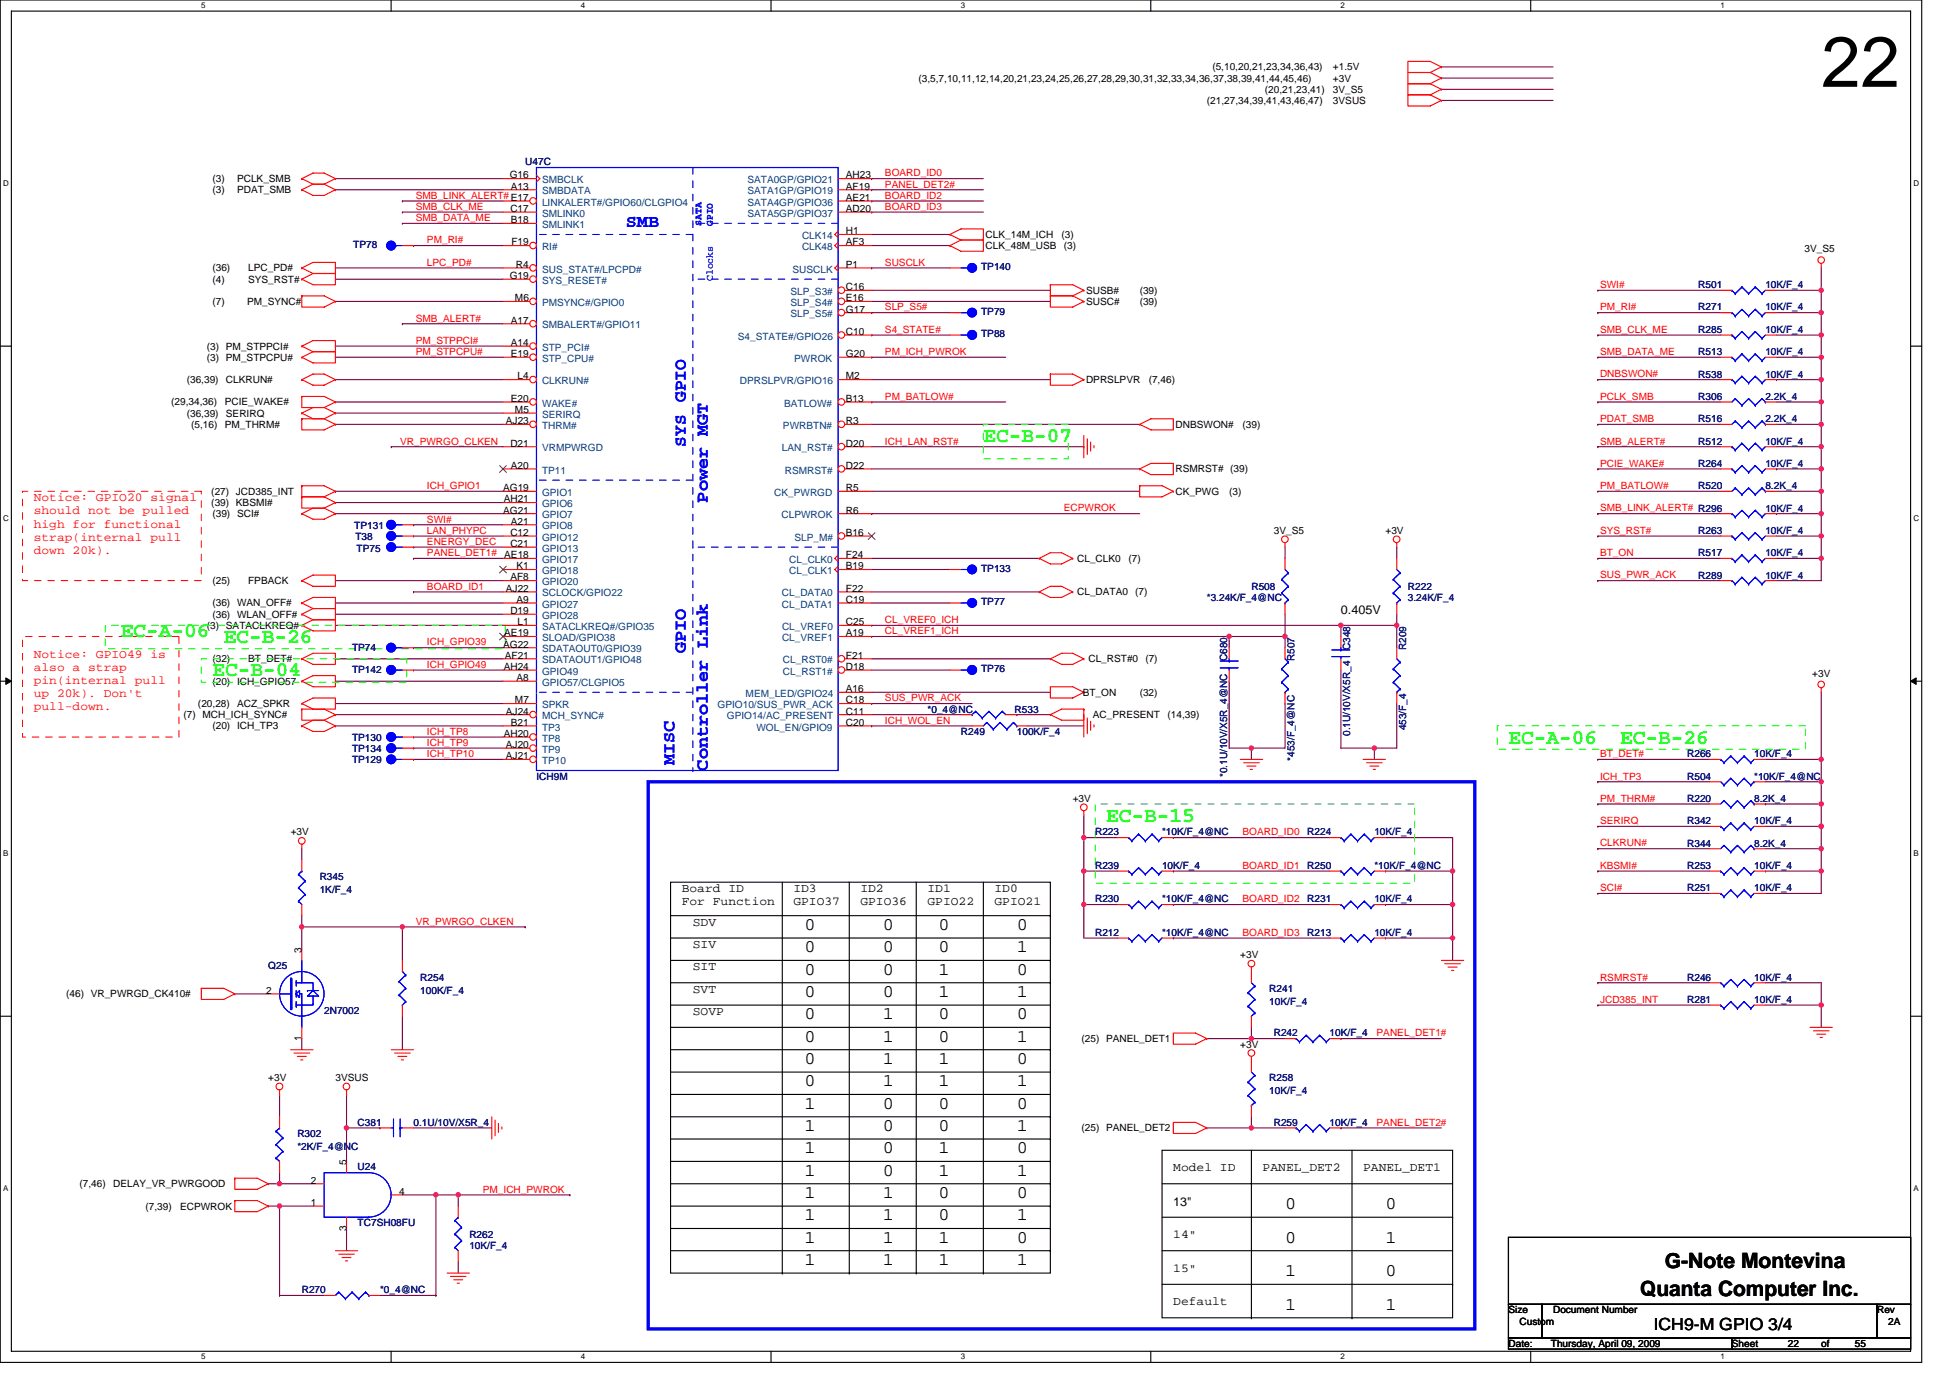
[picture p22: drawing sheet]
<svg xmlns="http://www.w3.org/2000/svg" width="297mm" height="210mm" viewBox="0 0 297 210" stroke-linecap="round" stroke-linejoin="round" font-family="sans-serif">
<defs><g id="words">
<text font-size="10.9" x="277.4" y="13.2">22</text>
<g font-size="3.2" fill="#0f0">
<text x="149.8" y="67.4">EC-B-07</text>
<text x="18.4" y="97.1">EC-A-06</text>
<text x="34.1" y="98">EC-B-26</text>
<text x="32.4" y="103.1">EC-B-04</text>
<text x="229.8" y="113.3">EC-A-06</text>
<text x="246.8" y="113.3">EC-B-26</text>
<text x="168.5" y="125.2">EC-B-15</text>
</g>
<g font-size="3.2">
<text x="249.8" y="197.5">Quanta Computer Inc.</text>
<text x="253.6" y="193.2">G-Note Montevina</text>
</g>
<g font-size="2.7" fill="#00f">
<text x="95.3" y="34.6">SMB</text>
<text x="104.5" y="61.3" transform="rotate(-90 104.5 61.3)">GPIO</text>
<text x="104.5" y="68.1" transform="rotate(-90 104.5 68.1)">SYS</text>
<text x="107.8" y="76.6" transform="rotate(-90 107.8 76.6)">Power MGT</text>
<text x="104.5" y="99.5" transform="rotate(-90 104.5 99.5)">GPIO</text>
<text x="102.7" y="116.6" transform="rotate(-90 102.7 116.6)">MISC</text>
<text x="107.8" y="117.4" transform="rotate(-90 107.8 117.4)">Controller Link</text>
</g>
<g font-size="2.7">
<text x="122.6" y="141.7">0</text>
<text x="134.5" y="141.7">0</text>
<text x="143" y="141.7">0</text>
<text x="154.9" y="141.7">0</text>
<text x="122.6" y="148.5">0</text>
<text x="122.6" y="145.1">0</text>
<text x="134.5" y="148.5">0</text>
<text x="134.5" y="145.1">0</text>
<text x="143" y="148.5">1</text>
<text x="143" y="145.1">0</text>
<text x="154.9" y="148.5">0</text>
<text x="154.9" y="145.1">1</text>
<text x="122.6" y="155.3">0</text>
<text x="122.6" y="151.9">0</text>
<text x="134.5" y="155.3">1</text>
<text x="134.5" y="151.9">0</text>
<text x="143" y="155.3">0</text>
<text x="143" y="151.9">1</text>
<text x="154.9" y="151.9">1</text>
<text x="154.9" y="155.3">0</text>
<text x="122.6" y="158.7">0</text>
<text x="134.5" y="158.7">1</text>
<text x="143" y="158.7">0</text>
<text x="154.9" y="158.7">1</text>
<text x="122.6" y="165.5">0</text>
<text x="122.6" y="162.1">0</text>
<text x="134.5" y="162.1">1</text>
<text x="134.5" y="165.5">1</text>
<text x="143" y="165.5">1</text>
<text x="143" y="162.1">1</text>
<text x="154.9" y="162.1">0</text>
<text x="154.9" y="165.5">1</text>
<text x="122.6" y="172.4">1</text>
<text x="122.6" y="169">1</text>
<text x="134.5" y="172.4">0</text>
<text x="134.5" y="169">0</text>
<text x="143" y="169">0</text>
<text x="143" y="172.4">0</text>
<text x="154.9" y="169">0</text>
<text x="154.9" y="172.4">1</text>
<text x="122.6" y="179.2">1</text>
<text x="122.6" y="175.7">1</text>
<text x="134.5" y="179.2">0</text>
<text x="134.5" y="175.7">0</text>
<text x="143" y="175.7">1</text>
<text x="143" y="179.2">1</text>
<text x="154.9" y="175.7">0</text>
<text x="154.9" y="179.2">1</text>
<text x="122.6" y="186">1</text>
<text x="122.6" y="182.6">1</text>
<text x="134.5" y="182.6">1</text>
<text x="134.5" y="186">1</text>
<text x="143" y="186">0</text>
<text x="143" y="182.6">0</text>
<text x="154.9" y="182.6">0</text>
<text x="154.9" y="186">1</text>
<text x="195.7" y="184.3">0</text>
<text x="211" y="184.3">0</text>
<text x="122.6" y="189.4">1</text>
<text x="134.5" y="189.4">1</text>
<text x="143" y="189.4">1</text>
<text x="154.9" y="189.4">0</text>
<text x="195.7" y="189.4">0</text>
<text x="211" y="189.4">1</text>
<text x="122.6" y="192.8">1</text>
<text x="134.5" y="192.8">1</text>
<text x="143" y="192.8">1</text>
<text x="154.9" y="192.8">1</text>
<text x="195.7" y="194.5">1</text>
<text x="211" y="194.5">0</text>
<text x="195.7" y="199.6">1</text>
<text x="211" y="199.6">1</text>
</g>
<text font-size="2.5" x="251.9" y="202.7">ICH9-M GPIO 3/4</text>
<g font-size="1.9" fill="#f00">
<text x="5.1" y="76.4">Notice: GPIO20 signal</text>
<text x="5.1" y="78.4">should not be pulled</text>
<text x="5.1" y="80.4">high for functional</text>
<text x="5.1" y="82.4">strap(internal pull</text>
<text x="5.1" y="84.4">down 20k).</text>
<text x="5.1" y="100.2">Notice: GPIO49 is</text>
<text x="5.1" y="102.2">also a strap</text>
<text x="5.1" y="104.2">pin(internal pull</text>
<text x="5.1" y="106.2">up 20k). Don't</text>
<text x="5.1" y="108.2">pull-down.</text>
</g>
<g font-size="1.9">
<text x="204.3" y="93.6">0.405V</text>
<text x="103.8" y="135.9">Board ID</text>
<text x="103.8" y="137.9">For Function</text>
<text x="120.9" y="135.9">ID3</text>
<text x="120.9" y="137.9">GPIO37</text>
<text x="131.1" y="135.9">ID2</text>
<text x="131.1" y="137.9">GPIO36</text>
<text x="141.3" y="135.9">ID1</text>
<text x="141.3" y="137.9">GPIO22</text>
<text x="151.5" y="135.9">ID0</text>
<text x="151.5" y="137.9">GPIO21</text>
<text x="105.5" y="141">SDV</text>
<text x="105.5" y="144.4">SIV</text>
<text x="105.5" y="147.8">SIT</text>
<text x="105.5" y="151.3">SVT</text>
<text x="105.5" y="154.7">SOVP</text>
<text x="178.7" y="178.5">Model ID</text>
<text x="192.3" y="178.5">PANEL_DET2</text>
<text x="207.6" y="178.5">PANEL_DET1</text>
<text x="178.7" y="183.7">13&quot;</text>
<text x="178.7" y="188.7">14&quot;</text>
<text x="178.7" y="193.8">15&quot;</text>
<text x="178.7" y="198.9">Default</text>
</g>
<g font-size="1.5">
<text x="184.7" y="10.7">(5,10,20,21,23,34,36,43)</text>
<text x="203" y="10.7">+1.5V</text>
<text x="139.9" y="12.4">(3,5,7,10,11,12,14,20,21,23,24,25,26,27,28,29,30,31,32,33,34,36,37,38,39,41,44,45,46)</text>
<text x="183.8" y="15.8">(21,27,34,39,41,43,46,47)</text>
<text x="192.7" y="14.1">(20,21,23,41)</text>
<text x="203" y="12.4">+3V</text>
<text x="203" y="14.1">3V_S5</text>
<text x="203" y="15.8">3VSUS</text>
<text x="32.4" y="27.7">(3)</text>
<text x="32.4" y="29.4">(3)</text>
<text x="36.1" y="27.7">PCLK_SMB</text>
<text x="36.1" y="29.4">PDAT_SMB</text>
<text x="77.7" y="27.2">G16</text>
<text x="77.8" y="28.9">A13</text>
<text x="128.9" y="27.2">AH23</text>
<text x="128.9" y="28.9">AF19</text>
<text x="77.7" y="32.3">C17</text>
<text x="77.8" y="34">B18</text>
<text x="128.9" y="30.6">AE21</text>
<text x="128.9" y="32.3">AD20</text>
<text x="128.9" y="35.7">H1</text>
<text x="32.4" y="41.4">(36)</text>
<text x="37.8" y="41.4">LPC_PD#</text>
<text x="77.9" y="37.4">F19</text>
<text x="78.6" y="40.8">R4</text>
<text x="128.9" y="40.8">P1</text>
<text x="128.9" y="37.4">AF3</text>
<text x="150.1" y="36.3">CLK_14M_ICH</text>
<text x="150.1" y="38">CLK_48M_USB</text>
<text x="161.7" y="36.3">(3)</text>
<text x="162" y="38">(3)</text>
<text x="274.9" y="38.5">3V_S5</text>
<text x="32.4" y="46.5">(7)</text>
<text x="32.4" y="43.1">(4)</text>
<text x="37.6" y="46.5">PM_SYNC#</text>
<text x="37.8" y="43.1">SYS_RST#</text>
<text x="77.7" y="42.5">G19</text>
<text x="78.4" y="45.9">M6</text>
<text x="128.9" y="44.2">C16</text>
<text x="128.9" y="45.9">E16</text>
<text x="128.9" y="47.6">G17</text>
<text x="165.4" y="44.8">SUSB#</text>
<text x="165.4" y="46.5">SUSC#</text>
<text x="173.6" y="46.5">(39)</text>
<text x="173.6" y="44.8">(39)</text>
<text x="31.5" y="53.3">(3) PM_STPPCI#</text>
<text x="77.8" y="49.3">A17</text>
<text x="77.8" y="52.7">A14</text>
<text x="128.9" y="51">C10</text>
<text x="28.4" y="58.4">(36,39)</text>
<text x="31.5" y="55">(3) PM_STPCPU#</text>
<text x="34.4" y="58.4">CLKRUN#</text>
<text x="77.8" y="54.4">E19</text>
<text x="78.8" y="57.8">L4</text>
<text x="128.9" y="57.8">M2</text>
<text x="128.9" y="54.4">G20</text>
<text x="165.4" y="58.4">DPRSLPVR</text>
<text x="175" y="58.4">(7,46)</text>
<text x="26.1" y="61.8">(29,34,36)</text>
<text x="28.4" y="63.5">(36,39)</text>
<text x="29.1" y="65.2">(5,16)</text>
<text x="34.2" y="65.2">PM_THRM#</text>
<text x="34.2" y="61.8">PCIE_WAKE#</text>
<text x="34.4" y="63.5">SERIRQ</text>
<text x="77.1" y="64.6">AJ23</text>
<text x="77.8" y="61.2">E20</text>
<text x="78.4" y="62.9">M5</text>
<text x="128.9" y="61.2">B13</text>
<text x="128.9" y="64.6">R3</text>
<text x="179.1" y="65.2">DNBSWON#</text>
<text x="189.3" y="65.2">(39)</text>
<text x="77.7" y="68.1">D21</text>
<text x="77.8" y="71.4">A20</text>
<text x="128.9" y="71.4">D22</text>
<text x="128.9" y="68.1">D20</text>
<text x="179.1" y="72">RSMRST# (39)</text>
<text x="32.2" y="77.1">(39) KBSMI#</text>
<text x="32.2" y="75.4">(27) JCD385_INT</text>
<text x="76.6" y="74.8">AG19</text>
<text x="76.7" y="76.6">AH21</text>
<text x="128.9" y="74.8">R5</text>
<text x="179.1" y="75.4">CK_PWG</text>
<text x="187.2" y="75.4">(3)</text>
<text x="32.4" y="78.8">(39) SCI#</text>
<text x="76.6" y="78.3">AG21</text>
<text x="77.7" y="81.7">C12</text>
<text x="77.7" y="83.4">C21</text>
<text x="77.8" y="79.9">A21</text>
<text x="128.9" y="78.3">R6</text>
<text x="128.9" y="81.7">B16</text>
<text x="194" y="81.3">3V_S5</text>
<text x="211" y="81.3">+3V</text>
<text x="32.4" y="89">(25)</text>
<text x="37.8" y="89">FPBACK</text>
<text x="76.8" y="85.1">AE18</text>
<text x="77.7" y="88.5">AF8</text>
<text x="78.7" y="86.8">K1</text>
<text x="128.9" y="85.1">F24</text>
<text x="128.9" y="86.8">B19</text>
<text x="164.1" y="85.6">CL_CLK0</text>
<text x="171.9" y="85.6">(7)</text>
<text x="31.5" y="95.8">(3) SATACLKREQ#</text>
<text x="32.4" y="92.4">(36) WAN_OFF#</text>
<text x="32.4" y="94.1">(36) WLAN_OFF#</text>
<text x="77.1" y="90.2">AJ22</text>
<text x="77.7" y="93.6">D19</text>
<text x="78.7" y="91.9">A9</text>
<text x="78.8" y="95.3">L1</text>
<text x="128.9" y="95.3">C25</text>
<text x="128.9" y="90.2">F22</text>
<text x="128.9" y="91.9">C19</text>
<text x="164.1" y="90.7">CL_DATA0</text>
<text x="172.9" y="90.7">(7)</text>
<text x="32.4" y="100.9">(32)</text>
<text x="37.8" y="100.9">BT_DET#</text>
<text x="76.6" y="98.7">AG22</text>
<text x="76.8" y="97">AE19</text>
<text x="76.9" y="100.4">AF21</text>
<text x="128.9" y="97">A19</text>
<text x="128.9" y="100.4">F21</text>
<text x="165.8" y="100.9">CL_RST#0</text>
<text x="174.5" y="100.9">(7)</text>
<text x="30.2" y="107.7">(20,28)</text>
<text x="32.4" y="104.3">(20) ICH_GPIO57</text>
<text x="36.1" y="107.7">ACZ_SPKR</text>
<text x="76.7" y="102.1">AH24</text>
<text x="78.4" y="107.2">M7</text>
<text x="78.7" y="103.8">A8</text>
<text x="128.9" y="107.2">C18</text>
<text x="128.9" y="105.5">A16</text>
<text x="128.9" y="102.1">D18</text>
<text x="164.9" y="106">BT_ON</text>
<text x="173.6" y="106">(32)</text>
<text x="276.1" y="103.1">+3V</text>
<text x="27.9" y="109.4">(7) MCH_ICH_SYNC#</text>
<text x="32.4" y="111.1">(20) ICH_TP3</text>
<text x="76.7" y="112.3">AH20</text>
<text x="77.1" y="108.9">AJ24</text>
<text x="77.1" y="114">AJ20</text>
<text x="77.8" y="110.6">B21</text>
<text x="128.9" y="110.6">C20</text>
<text x="128.9" y="108.9">C11</text>
<text x="166.5" y="109.4">AC_PRESENT</text>
<text x="177.9" y="109.4">(14,39)</text>
<text x="77.1" y="115.7">AJ21</text>
<text x="163.4" y="122.2">+3V</text>
<text x="44.3" y="127.3">+3V</text>
<text x="45.9" y="145.2" transform="rotate(-90 45.9 145.2)">3</text>
<text x="188.9" y="146">+3V</text>
<text x="10.1" y="152">(46) VR_PWRGD_CK410#</text>
<text x="40.6" y="151.4">2</text>
<text x="45.9" y="158.6" transform="rotate(-90 45.9 158.6)">1</text>
<text x="164.8" y="158.8">(25) PANEL_DET1</text>
<text x="188.9" y="159.6">+3V</text>
<text x="40.9" y="164.7">+3V</text>
<text x="51.1" y="164.7">3VSUS</text>
<text x="164.8" y="172.4">(25) PANEL_DET2</text>
<text x="52.8" y="177.5" transform="rotate(-90 52.8 177.5)">5</text>
<text x="12.1" y="180.9">(7,46)</text>
<text x="17.2" y="180.9">DELAY_VR_PWRGOOD</text>
<text x="22.2" y="184.3">(7,39)</text>
<text x="27.4" y="184.3">ECPWROK</text>
<text x="47.3" y="180.4">2</text>
<text x="47.3" y="183.8">1</text>
<text x="60.8" y="182.1">4</text>
<text x="52.8" y="187.5" transform="rotate(-90 52.8 187.5)">3</text>
<text x="229.8" y="200.1">Size</text>
<text x="231.5" y="201.8">Custom</text>
<text x="236.6" y="200.1">Document Number</text>
<text x="285.9" y="200.1">Rev</text>
<text x="287.6" y="201.8">2A</text>
<text x="229.8" y="205.3">Date:</text>
<text x="236.2" y="205.3">Thursday, April 09, 2009</text>
<text x="263.8" y="205.3">Sheet</text>
<text x="272.3" y="205.3">22</text>
<text x="277.4" y="205.3">of</text>
<text x="282.5" y="205.3">55</text>
</g>
<g font-size="1.5" fill="#000080">
<text x="80" y="25.2">U47C</text>
<text x="53.8" y="37.8">TP78</text>
<text x="149.5" y="41.2">TP140</text>
<text x="258.7" y="43.9">R501</text>
<text x="258.7" y="47.3">R271</text>
<text x="268.9" y="43.9">10K/F_4</text>
<text x="268.9" y="47.3">10K/F_4</text>
<text x="149.5" y="48">TP79</text>
<text x="149.5" y="51.4">TP88</text>
<text x="258.7" y="50.7">R285</text>
<text x="268.9" y="50.7">10K/F_4</text>
<text x="258.7" y="54.1">R513</text>
<text x="258.7" y="57.5">R538</text>
<text x="268.9" y="54.1">10K/F_4</text>
<text x="268.9" y="57.5">10K/F_4</text>
<text x="258.7" y="60.9">R306</text>
<text x="258.7" y="64.3">R516</text>
<text x="268.9" y="60.9">2.2K_4</text>
<text x="268.9" y="64.3">2.2K_4</text>
<text x="258.7" y="67.7">R512</text>
<text x="258.7" y="71.1">R264</text>
<text x="268.9" y="67.7">10K/F_4</text>
<text x="268.9" y="71.1">10K/F_4</text>
<text x="258.7" y="74.5">R520</text>
<text x="268.9" y="78">10K/F_4</text>
<text x="268.9" y="74.5">8.2K_4</text>
<text x="54" y="80.7">TP131</text>
<text x="54.1" y="82.2">T38</text>
<text x="258.7" y="81.3">R263</text>
<text x="268.9" y="81.3">10K/F_4</text>
<text x="54.3" y="84.1">TP75</text>
<text x="149.5" y="87.1">TP133</text>
<text x="190.6" y="89.9">R508</text>
<text x="214.5" y="89.9">R222</text>
<text x="258.7" y="88.2">R289</text>
<text x="258.7" y="84.8">R517</text>
<text x="268.9" y="88.2">10K/F_4</text>
<text x="268.9" y="84.8">10K/F_4</text>
<text x="149.5" y="92.2">TP77</text>
<text x="183.8" y="91.6">*3.24K/F_4@NC</text>
<text x="214.5" y="91.6">3.24K/F_4</text>
<text x="53.6" y="99.2">TP74</text>
<text x="186.9" y="100.7" transform="rotate(-90 186.9 100.7)">C680</text>
<text x="197.2" y="100.7" transform="rotate(-90 197.2 100.7)">R507</text>
<text x="205.7" y="99" transform="rotate(-90 205.7 99)">C348</text>
<text x="214.2" y="99" transform="rotate(-90 214.2 99)">R209</text>
<text x="53.6" y="102.6">TP142</text>
<text x="149.5" y="102.4">TP76</text>
<text x="53.6" y="112.8">TP130</text>
<text x="141.3" y="108.6">*0_4@NC</text>
<text x="146.4" y="112">R249</text>
<text x="154.6" y="108.6">R533</text>
<text x="154.9" y="112">100K/F_4</text>
<text x="205.7" y="112.1" transform="rotate(-90 205.7 112.1)">0.1U/10V/X5R_4</text>
<text x="214.2" y="111.3" transform="rotate(-90 214.2 111.3)">453/F_4</text>
<text x="53.6" y="114.5">TP134</text>
<text x="53.6" y="116.2">TP129</text>
<text x="81.7" y="118.8">ICH9M</text>
<text x="186.9" y="118.4" transform="rotate(-90 186.9 118.4)">*0.1U/10V/X5R_4@NC</text>
<text x="197.2" y="115.9" transform="rotate(-90 197.2 115.9)">*453/F_4@NC</text>
<text x="257" y="115.4">R266</text>
<text x="257" y="118.8">R504</text>
<text x="267.2" y="115.4">10K/F_4</text>
<text x="267.2" y="118.8">*10K/F_4@NC</text>
<text x="257" y="122.2">R220</text>
<text x="257" y="125.6">R342</text>
<text x="267.2" y="122.2">8.2K_4</text>
<text x="267.2" y="125.6">10K/F_4</text>
<text x="166.8" y="127.3">R223</text>
<text x="177" y="127.3">*10K/F_4@NC</text>
<text x="199.1" y="127.3">R224</text>
<text x="209.4" y="127.3">10K/F_4</text>
<text x="257" y="129">R344</text>
<text x="267.2" y="129">8.2K_4</text>
<text x="48.7" y="134.1">R345</text>
<text x="48.7" y="136.1">1K/F_4</text>
<text x="166.8" y="132.4">R239</text>
<text x="166.8" y="137.5">R230</text>
<text x="177" y="132.4">10K/F_4</text>
<text x="177" y="137.5">*10K/F_4@NC</text>
<text x="199.1" y="132.4">R250</text>
<text x="199.1" y="137.5">R231</text>
<text x="209.4" y="132.4">*10K/F_4@NC</text>
<text x="209.4" y="137.5">10K/F_4</text>
<text x="257" y="132.4">R253</text>
<text x="257" y="135.8">R251</text>
<text x="267.2" y="132.4">10K/F_4</text>
<text x="267.2" y="135.8">10K/F_4</text>
<text x="166.8" y="142.6">R212</text>
<text x="177" y="142.6">*10K/F_4@NC</text>
<text x="199.1" y="142.6">R213</text>
<text x="209.4" y="142.6">10K/F_4</text>
<text x="40.9" y="147.7">Q25</text>
<text x="64" y="149.4">R254</text>
<text x="257" y="149.4">R246</text>
<text x="267.2" y="149.4">10K/F_4</text>
<text x="49.4" y="154.5">2N7002</text>
<text x="64" y="151.5">100K/F_4</text>
<text x="193.4" y="151.1">R241</text>
<text x="193.4" y="153.2">10K/F_4</text>
<text x="257" y="152.8">R281</text>
<text x="267.2" y="152.8">10K/F_4</text>
<text x="194" y="157.9">R242</text>
<text x="202.5" y="157.9">10K/F_4</text>
<text x="193.4" y="164.7">R258</text>
<text x="193.4" y="166.8">10K/F_4</text>
<text x="45.3" y="173.2">R302</text>
<text x="54.5" y="171.6">C381</text>
<text x="63" y="171.6">0.1U/10V/X5R_4</text>
<text x="194" y="171.6">R259</text>
<text x="202.5" y="171.6">10K/F_4</text>
<text x="45.3" y="175.3">*2K/F_4@NC</text>
<text x="54.5" y="178.4">U24</text>
<text x="54.5" y="186.9">TC7SH08FU</text>
<text x="71.5" y="188.6">R262</text>
<text x="71.5" y="190.3">10K/F_4</text>
<text x="46" y="197.1">R270</text>
<text x="57.9" y="197.1">*0_4@NC</text>
</g>
<g font-size="1.5" fill="#004080">
<text x="82.6" y="27.9">SMBCLK</text>
<text x="82.6" y="29.6">SMBDATA</text>
<text x="113.9" y="27.9">SATA0GP/GPIO21</text>
<text x="113.9" y="29.6">SATA1GP/GPIO19</text>
<text x="82.6" y="31.3">LINKALERT#/GPIO60/CLGPIO4</text>
<text x="82.6" y="33">SMLINK0</text>
<text x="82.6" y="34.7">SMLINK1</text>
<text x="113.9" y="31.3">SATA4GP/GPIO36</text>
<text x="113.9" y="33">SATA5GP/GPIO37</text>
<text x="82.6" y="41.5">SUS_STAT#/LPCPD#</text>
<text x="82.6" y="38.1">RI#</text>
<text x="120.7" y="41.5">SUSCLK</text>
<text x="122.2" y="36.4">CLK14</text>
<text x="122.2" y="38.1">CLK48</text>
<text x="82.6" y="43.2">SYS_RESET#</text>
<text x="82.6" y="46.6">PMSYNC#/GPIO0</text>
<text x="120.4" y="44.9">SLP_S3#</text>
<text x="120.4" y="46.6">SLP_S4#</text>
<text x="82.6" y="50">SMBALERT#/GPIO11</text>
<text x="82.6" y="53.4">STP_PCI#</text>
<text x="112.4" y="51.8">S4_STATE#/GPIO26</text>
<text x="120.4" y="48.3">SLP_S5#</text>
<text x="82.6" y="55.1">STP_CPU#</text>
<text x="82.6" y="58.5">CLKRUN#</text>
<text x="112.7" y="58.5">DPRSLPVR/GPIO16</text>
<text x="121" y="55.1">PWROK</text>
<text x="82.6" y="62">WAKE#</text>
<text x="82.6" y="63.6">SERIRQ</text>
<text x="82.6" y="65.4">THRM#</text>
<text x="119.3" y="65.4">PWRBTN#</text>
<text x="119.4" y="62">BATLOW#</text>
<text x="82.6" y="68.8">VRMPWRGD</text>
<text x="119.1" y="68.8">LAN_RST#</text>
<text x="82.6" y="75.6">GPIO1</text>
<text x="82.6" y="77.3">GPIO6</text>
<text x="82.6" y="72.2">TP11</text>
<text x="117.9" y="75.6">CK_PWRGD</text>
<text x="119.5" y="72.2">RSMRST#</text>
<text x="82.6" y="79">GPIO7</text>
<text x="82.6" y="80.7">GPIO8</text>
<text x="82.6" y="82.4">GPIO12</text>
<text x="119" y="79">CLPWROK</text>
<text x="121" y="82.4">SLP_M#</text>
<text x="82.6" y="85.8">GPIO17</text>
<text x="82.6" y="87.5">GPIO18</text>
<text x="82.6" y="89.2">GPIO20</text>
<text x="82.6" y="84.1">GPIO13</text>
<text x="120.2" y="85.8">CL_CLK0</text>
<text x="120.2" y="87.5">CL_CLK1</text>
<text x="82.6" y="90.9">SCLOCK/GPIO22</text>
<text x="82.6" y="96">SATACLKREQ#/GPIO35</text>
<text x="82.6" y="92.6">GPIO27</text>
<text x="82.6" y="94.3">GPIO28</text>
<text x="119.1" y="90.9">CL_DATA0</text>
<text x="119.1" y="92.6">CL_DATA1</text>
<text x="119.1" y="96">CL_VREF0</text>
<text x="82.6" y="97.7">SLOAD/GPIO38</text>
<text x="82.6" y="99.4">SDATAOUT0/GPIO39</text>
<text x="82.6" y="101.1">SDATAOUT1/GPIO48</text>
<text x="119.1" y="97.7">CL_VREF1</text>
<text x="119.3" y="101.1">CL_RST0#</text>
<text x="82.6" y="107.9">SPKR</text>
<text x="82.6" y="102.8">GPIO49</text>
<text x="82.6" y="104.5">GPIO57/CLGPIO5</text>
<text x="109.3" y="107.9">GPIO10/SUS_PWR_ACK</text>
<text x="113.6" y="106.2">MEM_LED/GPIO24</text>
<text x="119.3" y="102.8">CL_RST1#</text>
<text x="82.6" y="111.3">TP3</text>
<text x="82.6" y="113">TP8</text>
<text x="82.6" y="109.6">MCH_SYNC#</text>
<text x="110.7" y="109.6">GPIO14/AC_PRESENT</text>
<text x="115.2" y="111.3">WOL_EN/GPIO9</text>
<text x="82.6" y="116.4">TP10</text>
<text x="82.6" y="114.7">TP9</text>
</g>
<g font-size="1.5" fill="#f00">
<text x="134.8" y="26.9">BOARD_ID0</text>
<text x="134.8" y="28.6">PANEL_DET2#</text>
<text x="63.3" y="30.3">SMB_LINK_ALERT#E17</text>
<text x="63.3" y="32">SMB_CLK_ME</text>
<text x="63.3" y="33.7">SMB_DATA_ME</text>
<text x="134.8" y="32">BOARD_ID3</text>
<text x="134.8" y="30.3">BOARD_ID2</text>
<text x="65" y="37.1">PM_RI#</text>
<text x="65" y="40.5">LPC_PD#</text>
<text x="134.8" y="40.5">SUSCLK</text>
<text x="134.8" y="47.3">SLP_S5#</text>
<text x="243.7" y="43.9">SWI#</text>
<text x="243.7" y="47.3">PM_RI#</text>
<text x="63.3" y="49">SMB_ALERT#</text>
<text x="63.3" y="52.4">PM_STPPCI#</text>
<text x="134.8" y="50.7">S4_STATE#</text>
<text x="243.7" y="50.7">SMB_CLK_ME</text>
<text x="63.3" y="54.1">PM_STPCPU#</text>
<text x="134.8" y="54.1">PM_ICH_PWROK</text>
<text x="243.7" y="57.5">DNBSWON#</text>
<text x="243.7" y="54.1">SMB_DATA_ME</text>
<text x="134.8" y="60.9">PM_BATLOW#</text>
<text x="243.7" y="60.9">PCLK_SMB</text>
<text x="243.7" y="64.3">PDAT_SMB</text>
<text x="61" y="67.7">VR_PWRGO_CLKEN</text>
<text x="134.8" y="67.7">ICH_LAN_RST#</text>
<text x="243.7" y="71.1">PCIE_WAKE#</text>
<text x="243.7" y="67.7">SMB_ALERT#</text>
<text x="65" y="74.5">ICH_GPIO1</text>
<text x="162" y="77.9">ECPWROK</text>
<text x="243.7" y="77.9">SMB_LINK_ALERT# R296</text>
<text x="243.7" y="74.5">PM_BATLOW#</text>
<text x="65" y="81.3">LAN_PHYPC</text>
<text x="65" y="83">ENERGY_DEC</text>
<text x="65" y="79.6">SWI#</text>
<text x="243.7" y="81.3">SYS_RST#</text>
<text x="65" y="84.8">PANEL_DET1#</text>
<text x="65" y="89.9">BOARD_ID1</text>
<text x="243.7" y="88.1">SUS_PWR_ACK</text>
<text x="243.7" y="84.8">BT_ON</text>
<text x="134.8" y="95">CL_VREF0_ICH</text>
<text x="65" y="101.8">ICH_GPIO49</text>
<text x="65" y="98.4">ICH_GPIO39</text>
<text x="134.8" y="96.6">CL_VREF1_ICH</text>
<text x="134.8" y="106.9">SUS_PWR_ACK</text>
<text x="65" y="112">ICH_TP8</text>
<text x="65" y="113.7">ICH_TP9</text>
<text x="134.8" y="110.3">ICH_WOL_EN</text>
<text x="65" y="115.4">ICH_TP10</text>
<text x="243.7" y="118.8">ICH_TP3</text>
<text x="243.7" y="115.4">BT_DET#</text>
<text x="243.7" y="125.6">SERIRQ</text>
<text x="243.7" y="122.2">PM_THRM#</text>
<text x="189.3" y="127.3">BOARD_ID0</text>
<text x="243.7" y="129">CLKRUN#</text>
<text x="189.3" y="132.4">BOARD_ID1</text>
<text x="189.3" y="137.5">BOARD_ID2</text>
<text x="243.7" y="135.8">SCI#</text>
<text x="243.7" y="132.4">KBSMI#</text>
<text x="63.3" y="140.9">VR_PWRGO_CLKEN</text>
<text x="189.3" y="142.6">BOARD_ID3</text>
<text x="243.7" y="149.4">RSMRST#</text>
<text x="243.7" y="152.8">JCD385_INT</text>
<text x="209.7" y="157.9">PANEL_DET1#</text>
<text x="209.7" y="171.5">PANEL_DET2#</text>
<text x="73.6" y="181.7">PM_ICH_PWROK</text>
</g>
<g font-size="1.5" fill="#00f">
<text x="106.8" y="34.4" transform="rotate(-90 106.8 34.4)">SATA</text>
<text x="108.6" y="34.4" transform="rotate(-90 108.6 34.4)">GPIO</text>
<text x="108.6" y="42.9" transform="rotate(-90 108.6 42.9)">Clocks</text>
</g>
<g font-size="1.2">
<text x="30.6" y="1.2">5</text>
<text x="88.5" y="1.2">4</text>
<text x="146.4" y="1.2">3</text>
<text x="204.2" y="1.2">2</text>
<text x="262.1" y="1.2">1</text>
<text x=".5" y="28.3">D</text>
<text x="291.5" y="28.3">D</text>
<text x=".5" y="79.4">C</text>
<text x="291.5" y="79.4">C</text>
<text x=".5" y="130.4">B</text>
<text x="291.5" y="130.4">B</text>
<text x=".5" y="181.5">A</text>
<text x="291.5" y="181.5">A</text>
<text x="30.6" y="207.2">5</text>
<text x="88.5" y="207.2">4</text>
<text x="146.4" y="207.2">3</text>
<text x="204.2" y="207.2">2</text>
<text x="262.1" y="207.2">1</text>
</g>
</g></defs>
<path d="M0 0h292.7v207.6h-292.7zM1.7 1.7h289.3v204.2h-289.3z" fill="none" stroke="#000" stroke-width=".17"/>
<g fill="#fff">
<path d="M30.6 .2h.7v1.3h-.7z"/>
<path d="M30.6 206.1h.7v1.3h-.7z"/>
</g>
<path d="M59.6 0v1.7M59.6 205.9v1.7" fill="none" stroke="#000" stroke-width=".17"/>
<g fill="#fff">
<path d="M88.5 .2h.7v1.3h-.7z"/>
<path d="M88.5 206.1h.7v1.3h-.7z"/>
</g>
<path d="M117.5 0v1.7M117.5 205.9v1.7" fill="none" stroke="#000" stroke-width=".17"/>
<g fill="#fff">
<path d="M146.4 .2h.6v1.3h-.6z"/>
<path d="M146.4 206.1h.6v1.3h-.6z"/>
</g>
<path d="M175.3 0v1.7M175.3 205.9v1.7" fill="none" stroke="#000" stroke-width=".17"/>
<g fill="#fff">
<path d="M204.2 .2h.7v1.3h-.7z"/>
<path d="M204.2 206.1h.7v1.3h-.7z"/>
</g>
<path d="M233.2 0v1.7M233.2 205.9v1.7" fill="none" stroke="#000" stroke-width=".17"/>
<g fill="#fff">
<path d="M262.1 .2h.6v1.3h-.6z"/>
<path d="M262.1 206.1h.6v1.3h-.6z"/>
<path d="M.5 27.2h.8v1.4h-.8z"/>
<path d="M291.5 27.2h.8v1.4h-.8z"/>
<path d="M.5 78.3h.8v1.3h-.8z"/>
<path d="M291.5 78.3h.8v1.3h-.8z"/>
</g>
<path d="M0 52.7h1.7M291 52.7h1.7" fill="none" stroke="#000" stroke-width=".17"/>
<g fill="#fff">
<path d="M.5 129.3h.7v1.4h-.7z"/>
<path d="M291.5 129.3h.7v1.4h-.7z"/>
</g>
<path d="M0 103.8h1.7M291 103.8h1.7" fill="none" stroke="#000" stroke-width=".17"/>
<path d="M.9 103.3l.8 .5-.8 .5zM291 103.8l.9-.5v1z" fill="#000" stroke="#000" stroke-width=".15"/>
<g fill="#fff">
<path d="M.5 180.4h.7v1.3h-.7z"/>
<path d="M291.5 180.4h.7v1.3h-.7z"/>
</g>
<g fill="none" stroke="#000" stroke-width=".17">
<path d="M102.1 139.5h57.9M102.1 134.4h57.9v59.6h-57.9zM119.2 134.4v59.6M129.4 134.4v59.6M139.6 134.4v59.6M149.8 134.4v59.6M160 139.5h.1M0 154.9h1.7M102.1 142.9h57.9M102.1 153.2h57.9M102.1 146.3h57.9M102.1 149.8h57.9"/>
<path d="M102.1 156.5h57.9M102.1 160h57.9M160 146.3h.1M160 149.8h.1M160 156.5h.1M160 160h.1M291 154.9h1.7M102.1 166.8h57.9M102.1 163.4h57.9M102.1 170.2h57.9M102.1 173.6h57.9M102.1 177h57.9"/>
<path d="M160 170.2h.1M160 173.6h.1M160 177h.1M177 175.3h44.3v25.5h-44.3zM190.6 175.3v25.5M205.9 175.3v25.5M102.1 187.2h57.9M102.1 180.4h57.9M102.1 183.8h57.9M102.1 190.6h57.9M119.2 194h.1M129.4 194h.1"/>
<path d="M139.6 194h.1M149.8 194h.1M160 187.2h.1M160 180.4h.1M160 183.8h.1M160 190.6h.1M177 190.6h44.3M177 180.4h44.3M177 185.5h44.3M177 195.7h44.3M221.3 185.5h.1M221.3 195.7h.1"/>
<path d="M229.8 188.6h61.2v10.2h-61.2zM229.8 198.8h5.1v5.1h-5.1zM234.9 198.8h51v5.1h-51zM285.9 198.8h5.1v5.1h-5.1zM190.6 200.8h.1M205.9 200.8h.1M229.8 203.9h34v1.7h-34zM263.8 203.9h27.2v1.7h-27.2z"/>
</g>
<g fill="none" stroke="#800040" stroke-width=".17">
<path d="M219.6 11.9h17M219.6 10.2h17M219.6 13.6h17M219.6 15.3h17M51.1 27.2h25.5M51.1 28.9h25.5M61.3 30.6h.1M61.3 32.3h.1M61.3 34h.1M61.3 30.6h15.3M61.3 32.3h15.3M61.3 34h15.3"/>
<path d="M63 37.4h.1M63 37.4h13.6M132.8 35.7h11.9M132.8 37.4h11.9M132.8 32.3h.1M132.8 27.2h.1M132.8 30.6h.1M132.8 28.9h.1M132.8 30.6h17M132.8 32.3h17M132.8 27.2h17M132.8 28.9h17"/>
<path d="M51.1 42.5h25.5M51.1 45.9h25.5M51.1 52.7h.1M51.1 54.4h.1M51.1 57.8h25.5M51.1 40.8h.1M51.1 52.7h25.5M51.1 54.4h25.5M51.1 40.8h25.5M61.3 49.3h.1M61.3 49.3h15.3M132.8 40.8h.1"/>
<path d="M132.8 44.2h27.2M132.8 45.9h27.2M132.8 47.6h.1M132.8 51.1h.1M132.8 54.4h.1M132.8 57.8h27.2M132.8 54.4h20.4M132.8 40.8h11.9M132.8 47.6h11.9M132.8 51.1h11.9M243.4 57.8h.1M243.4 44.2h.1"/>
<path d="M243.4 47.6h.1M243.4 54.4h.1M243.4 51.1h.1M243.4 54.4h18.7M243.4 47.6h18.7M243.4 51.1h18.7M243.4 57.8h18.7M243.4 44.2h18.7M270.6 47.6h6.8M270.6 57.8h.1M270.6 44.2h6.8M270.6 54.4h6.8"/>
<path d="M270.6 51.1h6.8M270.6 57.8h6.8M277.4 40.8v3.4M277.4 47.6v3.5M277.4 54.4h.1M277.4 44.2h.1M277.4 57.8v3.5M277.4 51.1h.1M277.4 44.2v3.4M277.4 51.1v6.7M51.1 61.3h25.5M51.1 62.9h25.5"/>
<path d="M51.1 64.7h25.5M51.1 76.6h25.5M51.1 78.3h25.5M51.1 74.9h.1M51.1 74.9h25.5M59.6 68.1h.1M59.6 68.1h17M63 80h.1M63 80h13.6M132.8 61.3h.1M132.8 64.7h40.8M132.8 71.5h40.8"/>
<path d="M132.8 74.9h40.8M132.8 78.3h.1M132.8 68.1h32.3M132.8 61.3h20.4M132.8 78.3h40.8M165.1 68.1h.1M243.4 78.3h.1M243.4 71.5h.1M243.4 61.3h.1M243.4 64.7h.1M243.4 74.9h.1M243.4 68.1h.1"/>
<path d="M243.4 68.1h18.7M243.4 61.3h18.7M243.4 78.3h18.7M243.4 74.9h18.7M243.4 71.5h18.7M243.4 64.7h18.7M270.6 78.3h.1M270.6 61.3h6.8M270.6 71.5h.1M270.6 68.1h6.8M270.6 74.9h6.8M270.6 64.7h6.8"/>
<path d="M270.6 78.3h6.8M270.6 71.5h6.8M277.4 61.3h.1M277.4 68.1h.1M277.4 71.5v3.4M277.4 74.9h.1M277.4 64.7h.1M277.4 78.3v3.4M277.4 61.3v10.2M277.4 74.9v3.4M51.1 88.5h25.5M51.1 93.6h25.5"/>
<path d="M51.1 91.9h25.5M51.1 95.3h25.5M63 81.7h.1M63 83.4h.1M63 85.1h.1M63 98.7h.1M63 90.2h.1M63 81.7h13.6M63 83.4h13.6M63 85.1h13.6M63 98.7h13.6M63 90.2h13.6"/>
<path d="M132.8 85.1h25.5M132.8 86.8h11.9M132.8 90.2h25.5M132.8 91.9h11.9M132.8 95.3h.1M132.8 97h.1M132.8 95.3h80M132.8 97h62.9M187.2 97v1.7M187.2 97h.1M195.7 83.4v1.7M195.7 97h.1"/>
<path d="M195.7 93.6v3.4M195.7 97v1.7M204.3 95.3v1.7M204.3 95.3h.1M212.8 95.3v3.4M212.8 83.4v1.7M212.8 93.6v1.7M243.4 81.7h.1M243.4 88.5h.1M243.4 85.1h.1M243.4 81.7h18.7M243.4 85.1h18.7"/>
<path d="M243.4 88.5h18.7M270.6 85.1h6.8M270.6 81.7h6.8M277.4 81.7v6.8h-6.8M277.4 85.1h.1M277.4 81.7h.1M51.1 110.6h25.5M51.1 107.2h25.5M51.1 103.8h25.5M51.1 108.9h25.5M51.1 100.4h25.5M63 102.1h.1"/>
<path d="M63 112.3h.1M63 114h.1M63 115.7h.1M63 102.1h13.6M63 112.3h13.6M63 114h13.6M63 115.7h13.6M132.8 100.4h27.2M132.8 102.1h11.9M132.8 105.5h27.2M132.8 107.2h.1M132.8 110.6h.1"/>
<path d="M132.8 108.9h13.6M132.8 107.2h15.3M132.8 110.6h15.3M154.9 108.9h.1M154.9 108.9h5.1M156.6 110.6h8.5M187.2 103.8v10.2h3.4M190.6 114v1.7M190.6 114h.1M195.7 107.2v6.8h-5.1M204.3 102.1v11.9h5.1M209.4 114h.1"/>
<path d="M209.4 114v1.7M212.8 107.2v6.8h-3.4M243.4 119.1h.1M243.4 115.7h.1M243.4 115.7h17M243.4 119.1h17M268.9 119.1h8.5M268.9 115.7h8.5M277.4 115.7v3.4M277.4 119.1h.1M277.4 115.7h.1M277.4 105.5v10.2"/>
<path d="M277.4 119.1v10.2M46 129.3v1.7M46 139.5v1.7M165.1 124.2v3.4M165.1 127.6h.1M165.1 132.7h5.1M165.1 127.6h5.1M165.1 132.7v10.2h5.1M165.1 137.8h.1M165.1 127.6v5.1M165.1 137.8h5.1M178.7 132.7h.1"/>
<path d="M178.7 127.6h.1M178.7 137.8h.1M178.7 132.7h23.8M178.7 127.6h23.8M178.7 137.8h23.8M211 127.6h10.3v5.1M211 132.7h.1M211 137.8h.1M211 132.7h10.3M211 137.8h10.3M221.3 132.7v5.1M221.3 137.8v5.1"/>
<path d="M243.4 136.1h.1M243.4 125.9h.1M243.4 129.3h.1M243.4 122.5h.1M243.4 132.7h.1M243.4 132.7h17M243.4 136.1h17M243.4 125.9h17M243.4 122.5h17M243.4 129.3h17M268.9 122.5h.1M268.9 129.3h8.5"/>
<path d="M268.9 125.9h8.5M268.9 132.7h.1M268.9 132.7h8.5M268.9 122.5h8.5M277.4 132.7v3.4h-8.5M277.4 122.5h.1M277.4 125.9h.1M277.4 129.3v3.4M35.8 151.4h5.1M46 141.2v3.5M46 158.3v1.7M46 141.2h34"/>
<path d="M61.3 141.2h.1M61.3 154.9v5.1M61.3 141.2v5.1M80 141.2h.1M178.7 142.9h.1M178.7 142.9h23.8M183.8 158.3h6.8M190.6 156.5v1.8M190.6 158.3h.1M190.6 158.3h5.1M204.3 158.3h.1M204.3 158.3h15.3"/>
<path d="M211 142.9h.1M211 142.9h10.3M221.3 142.9v3.4M243.4 149.8h.1M243.4 153.2h.1M243.4 149.8h17M243.4 153.2h17M268.9 149.8h8.5v3.4M268.9 153.2h8.5M277.4 153.2h.1M277.4 153.2v3.3M42.6 178.7v1.7"/>
<path d="M42.6 166.8v3.4M52.8 166.8v5.1M52.8 171.9v5.1M52.8 171.9h5.1M57.9 171.9h.1M63 171.9h11.9M183.8 171.9h6.8M190.6 170.2v1.7M190.6 171.9h.1M190.6 171.9h5.1M204.3 171.9h.1M204.3 171.9h15.3"/>
<path d="M40.9 183.8h1.7M40.9 180.4h1.7M42.6 180.4h.1M42.6 197.4h6.8M42.6 197.4h.1M42.6 180.4h5.1M42.6 183.8h5.1M42.6 183.8v13.6M52.8 187.2v3.4M57.9 197.4h8.5M61.3 182.1h5.1M66.4 197.4h.1"/>
<path d="M66.4 182.1v15.3M66.4 182.1h20.4M69.8 182.1v1.7M69.8 192.3v1.7M69.8 182.1h.1M86.8 182.1h.1"/>
</g>
<g fill="#f0f" stroke="#f0f" stroke-width=".17">
<circle cx="52.8" cy="171.9" r=".33"/>
<circle cx="42.6" cy="180.4" r=".33"/>
<circle cx="195.7" cy="97" r=".33"/>
<circle cx="46" cy="141.2" r=".33"/>
<circle cx="61.3" cy="141.2" r=".33"/>
<circle cx="66.4" cy="182.1" r=".33"/>
<circle cx="42.6" cy="183.8" r=".33"/>
<circle cx="209.3" cy="114" r=".33"/>
<circle cx="212.7" cy="95.3" r=".33"/>
<circle cx="204.2" cy="95.3" r=".33"/>
<circle cx="187.2" cy="97" r=".33"/>
<circle cx="69.8" cy="182.1" r=".33"/>
<circle cx="190.6" cy="114" r=".33"/>
<circle cx="165.1" cy="132.7" r=".33"/>
<circle cx="165.1" cy="127.6" r=".33"/>
<circle cx="221.3" cy="132.7" r=".33"/>
<circle cx="190.6" cy="171.9" r=".33"/>
<circle cx="190.6" cy="158.3" r=".33"/>
<circle cx="277.4" cy="122.5" r=".33"/>
<circle cx="277.4" cy="125.9" r=".33"/>
<circle cx="277.4" cy="153.2" r=".33"/>
<circle cx="277.4" cy="129.3" r=".33"/>
<circle cx="277.4" cy="119.1" r=".33"/>
<circle cx="277.4" cy="132.7" r=".33"/>
<circle cx="221.3" cy="137.8" r=".33"/>
<circle cx="221.3" cy="142.9" r=".33"/>
<circle cx="165.1" cy="137.8" r=".33"/>
<circle cx="277.4" cy="115.7" r=".33"/>
<circle cx="277.4" cy="61.2" r=".33"/>
<circle cx="277.4" cy="57.8" r=".33"/>
<circle cx="277.4" cy="54.4" r=".33"/>
<circle cx="277.4" cy="78.3" r=".33"/>
<circle cx="277.4" cy="85.1" r=".33"/>
<circle cx="277.4" cy="47.6" r=".33"/>
<circle cx="277.4" cy="44.2" r=".33"/>
<circle cx="277.4" cy="51" r=".33"/>
<circle cx="277.4" cy="68.1" r=".33"/>
<circle cx="277.4" cy="71.4" r=".33"/>
<circle cx="277.4" cy="74.9" r=".33"/>
<circle cx="277.4" cy="64.7" r=".33"/>
<circle cx="277.4" cy="81.7" r=".33"/>
</g>
<g fill="none" stroke="#f00" stroke-width=".17">
<path d="M217.9 11h-3.4v1.8h3.4M217.9 12.8h-3.4v1.7h3.4M217.9 14.5h-3.4v1.7h3.4l1.7-.9M217.9 11l1.7 .9M217.9 12.8l1.7 .8M217.9 14.5l1.7 .8M219.6 11.9h.1M219.6 10.2l-1.7-.8h-3.4v1.6h3.4M219.6 10.2h.1M219.6 13.6h.1M219.6 15.3h.1M219.6 11.9l-1.7 .9"/>
<path d="M219.6 10.2l-1.7 .8M219.6 13.6l-1.7 .9M46 27.2l1.7-.8h1.7l1.7 .8M46 27.2h.1M46 28.9l1.7 .9h1.7l1.7-.9M46 28.9h.1M46 27.2l1.7 .9M47.7 28.1h1.7M47.7 28.1l-1.7 .8M49.4 28.1l1.7 .8M51.1 27.2h.1M51.1 28.9h.1"/>
<path d="M51.1 27.2l-1.7 .9M76.6 27.2h5.1M76.6 28.9h5.1M81.7 26.7l.5 .5-.5 .5M127.7 27.2h5.1M127.7 28.9h5.1M127.7 30.6h5.1M127.7 32.3h5.1M144.7 35.7l1.7-.8h3.4v1.7h-3.4M144.7 35.7h.1M144.7 37.4h.1M144.7 35.7l1.7 .9"/>
<path d="M146.4 36.6h3.4v1.7h-3.4l-1.7-.9M146.4 36.6l-1.7 .8M46 45.1h3.4l1.7 .8M46 45.1v1.7h3.4l1.7-.9M46 45.1h.1M46 52.7l1.7-.8h3.4v1.7h-3.4M46 52.7h.1M46 54.4h.1M46 57.8l1.7-.8h1.7l1.7 .8M46 57.8l1.7 .9h1.7l1.7-.9M46 57.8h.1M46 42.5h.1"/>
<path d="M46 40.8l1.7-.8h3.4v1.7h-3.4M46 40.8h.1M46 52.7l1.7 .9M46 40.8l1.7 .9M47.7 53.6h3.4v1.7h-3.4l-1.7-.9M47.7 41.7h3.4v1.7h-3.4l-1.7-.9M47.7 53.6l-1.7 .8M47.7 41.7l-1.7 .8M51.1 45.9h.1M51.1 57.8h.1M144.7 40.8h1.7M144.7 47.6h1.7"/>
<path d="M160 43.4h3.4l1.7 .8M160 43.4v1.7h3.4M160 43.4h.1M160 45.1h3.4M160 45.1v1.7h3.4l1.7-.9M160 45.1h.1M160 57h3.4l1.7 .8M160 57v1.7h3.4l1.7-.9M160 57h.1M163.4 45.1l1.7 .8M165.1 44.2h.1M165.1 45.9h.1"/>
<path d="M165.1 57.8h.1M165.1 44.2l-1.7 .9M262.1 44.2h1.7M262.1 54.4h1.7M262.1 57.8h1.7M268.9 44.2h1.7M268.9 54.4h1.7M268.9 57.8h1.7M277.4 40.2v.6M46 62.9l1.7 .9h1.7M46 62.9h.1M46 63.8h3.4"/>
<path d="M46 63.8v1.7h3.4l1.7-.8M46 63.8h.1M46 60.4h3.4l1.7 .9M46 60.4v1.7h3.4M46 60.4h.1M46 75.7h3.4M46 75.7v1.7h3.4M46 75.7h.1M46 78.3l1.7 .8h1.7l1.7-.8M46 78.3h.1M46 74h3.4l1.7 .9M46 74v1.7h3.4"/>
<path d="M46 74h.1M49.4 62.1h-1.7l-1.7 .8M49.4 77.4h-1.7l-1.7 .9M49.4 62.1l1.7 .8M49.4 63.8l1.7 .9M49.4 75.7l1.7 .9M49.4 77.4l1.7 .9M51.1 62.9h.1M51.1 64.7h.1M51.1 61.3h.1M51.1 76.6h.1M51.1 78.3h.1"/>
<path d="M51.1 74.9h.1M51.1 62.9l-1.7 .9M51.1 61.3l-1.7 .8M51.1 76.6l-1.7 .8M51.1 74.9l-1.7 .8M61.3 80h1.7M165.1 66.4v3.4M165.6 66.9v2.4M166.1 67.4v1.3M166.6 67.9v.3M173.6 71.5l1.7-.9h3.4v1.7h-3.4zM173.6 71.5h.1"/>
<path d="M173.6 64.7l1.7-.9h3.4v1.7h-3.4zM173.6 64.7h.1M173.6 74h3.4l1.7 .9M173.6 74v1.7h3.4l1.7-.8M173.6 74h.1M178.7 74.9h.1M262.1 68.1h1.7M262.1 61.3h1.7M262.1 71.5h1.7M268.9 68.1h1.7M268.9 61.3h1.7M268.9 71.5h1.7"/>
<path d="M46 91.9l1.7-.9h3.4v1.7h-3.4M46 91.9h.1M46 93.6h.1M46 88.5l1.7-.9h3.4v1.7h-3.4zM46 88.5h.1M46 95.3h.1M46 91.9l1.7 .8M46 93.6l1.7 .8M47.7 92.7h3.4v1.7h-3.4M47.7 94.4h3.4v1.7h-3.4l-1.7-.8M47.7 92.7l-1.7 .9M47.7 94.4l-1.7 .9"/>
<path d="M61.3 83.4h1.7M144.7 91.9h1.7M158.3 85.1l1.7-.9h1.7l1.7 .9M158.3 85.1h.1M158.3 85.1l1.7 .8h1.7l1.7-.8M158.3 90.2l1.7-.9h1.7l1.7 .9M158.3 90.2h.1M158.3 90.2l1.7 .8h1.7l1.7-.8M163.4 85.1h.1M163.4 90.2h.1M187.2 98.7v1.7M195.7 82.7v.7"/>
<path d="M204.3 97v1.7M212.8 82.7v.7M212.8 85.1v1.7M212.8 91.9v1.7M262.1 88.5h1.7M262.1 81.7h1.7M268.9 88.5h1.7M268.9 81.7h1.7M46 107.2l1.7-.8h3.4v1.7h-3.4zM46 107.2h.1M46 110.6l1.7 .9h1.7l1.7-.9M46 110.6h.1"/>
<path d="M46 108.1h3.4l1.7 .8M46 108.1v1.6h3.4M46 108.1h.1M46 103.8l1.7-.8h3.4v1.6h-3.4zM46 103.8h.1M46 100.4l1.7-.9h3.4v1.7h-3.4zM46 100.4h.1M49.4 109.7h-1.7l-1.7 .9M49.4 109.7l1.7 .9M51.1 110.6h.1M51.1 108.9h.1M51.1 108.9l-1.7 .8"/>
<path d="M61.3 114h1.7M144.7 102.1h1.7M146.4 108.9h1.7M153.2 108.9h1.7M160 100.4l1.7-.9h1.7l1.7 .9M160 100.4h.1M160 100.4l1.7 .8h1.7l1.7-.8M160 104.6h3.4l1.7 .9-1.7 .9h-3.4zM160 108.9h.1M165.1 100.4h.1M165.1 105.5h.1M165.1 108.1h-3.4l-1.7 .8"/>
<path d="M165.1 108.1v1.6h-3.4l-1.7-.8M165.1 108.1h.1M165.1 108.9v3.4M165.6 109.4v2.4M166.1 109.9v1.4M166.6 110.4v.4M187.2 102.1v1.7M188.9 115.7h3.4M189.4 116.2h2.4M189.9 116.7h1.4M190.5 117.2h.3M204.3 100.4v1.7"/>
<path d="M207.6 115.7h3.4M208.2 116.2h2.3M208.7 116.7h1.3M209.2 117.2h.3M260.4 115.7h1.7M260.4 119.1h1.7M267.2 115.7h1.7M267.2 119.1h1.7M277.4 104.8v.7M46 128.7v.6M165.1 123.5v.7M170.2 127.6h1.7"/>
<path d="M170.2 132.7h1.7M177 127.6h1.7M177 132.7h1.7M260.4 122.5h1.7M267.2 122.5h1.7M30.7 150.6h3.4l1.7 .8M30.7 150.6v1.7h3.4l1.7-.9M30.7 150.6h.1M35.8 151.4h.1M40.9 151.4h1.7M44.3 160h3.4M46 144.7v1.6"/>
<path d="M46 156.5v1.8M59.6 160h3.4M178.7 157.4h3.4l1.7 .9-1.7 .8h-3.4zM183.8 158.3h.1M190.6 147.4v.6M195.7 158.3h1.7M202.5 142.9h1.8M202.5 158.3h1.8M209.4 142.9h1.6M219.6 146.3h3.4M220.1 146.9h2.4M220.6 147.4h1.4"/>
<path d="M221.1 147.9h.3M260.4 153.2h1.7M267.2 153.2h1.7M275.7 156.5h3.4M276.2 157.1h2.4M276.8 157.6h1.3M277.3 158.1h.3M35.8 179.5h3.4l1.7 .9M35.8 179.5v1.7h3.4l1.7-.8M35.8 179.5h.1M42.6 166.8h.1M42.6 166.1v.7"/>
<path d="M42.6 170.2v1.7M42.6 177v1.7M44.8 160.5h2.4M45.3 161h1.4M45.8 161.5h.3M52.8 166.8h.1M52.8 166.1v.7M60.1 160.5h2.4M60.6 161h1.4M61.1 161.5h.4M74.9 170.2v3.4M75.4 170.7v2.4"/>
<path d="M75.9 171.2v1.4M76.5 171.7v.3M178.7 171h3.4l1.7 .9-1.7 .8h-3.4zM183.8 171.9h.1M190.6 161v2.4M190.6 168.5v1.7M195.7 171.9h1.7M202.5 171.9h1.8M35.8 182.9h3.4l1.7 .9M35.8 182.9v1.7h3.4l1.7-.8M35.8 182.9h.1M40.9 183.8h.1"/>
<path d="M40.9 180.4h.1M49.4 197.4h1.7M51.1 190.6h3.4M51.6 191.1h2.4M52.1 191.6h1.4M52.6 192.1h.4M56.2 197.4h1.7M68.1 194h3.4M68.6 194.5h2.4M69.1 195h1.4M69.6 195.5h.4M69.8 183.8v1.7"/>
<path d="M69.8 190.6v1.7"/>
<circle cx="277.4" cy="39.6" r=".5"/>
<circle cx="195.7" cy="82.2" r=".51"/>
<circle cx="212.7" cy="82.2" r=".51"/>
<circle cx="277.4" cy="104.3" r=".5"/>
<circle cx="46" cy="128.1" r=".51"/>
<circle cx="165.1" cy="123" r=".51"/>
<circle cx="190.6" cy="146.8" r=".51"/>
<circle cx="42.6" cy="165.6" r=".51"/>
<circle cx="52.8" cy="165.6" r=".51"/>
<circle cx="190.6" cy="160.5" r=".51"/>
</g>
<path d="M3.4 74.9h27.3v13.6h-27.3zM3.4 97h23.9v15.3h-23.9z" fill="none" stroke="#f00" stroke-width=".15" stroke-dasharray="1 1 1 1 1 1 1 1"/>
<path d="M98.7 119.1h126v83.4h-126z" fill="none" stroke="#00f" stroke-width=".51"/>
<path d="M149.8 64.7h12.9v5.2h-12.9zM16 95.3h61v3.6h-61zM30.7 100.4h31.3v3.6h-31.3zM228.1 110.6h46.9v3.6h-46.9zM166.8 122.5h48.7v12.1h-48.7z" fill="none" stroke="#0f0" stroke-width=".15" stroke-dasharray="1 1 1 1 1 1 1 1"/>
<g fill="none" stroke="#00f" stroke-width=".17">
<path d="M81.7 25.5h46v91.9h-46zM146.4 40.8h1M146.4 47.6h1M147.4 40.8h.1M147.4 47.6h.1M263.8 44.2h.1M263.8 54.4h.1M263.8 57.8h.1M263.8 44.2l.5 .5M263.8 54.4l.5 .6M263.8 57.8l.5 .6M264.3 44.7h.1"/>
<path d="M264.3 55h.1M264.3 58.4h.1M265.3 43.7h.1M265.3 53.9h.1M265.3 57.3h.1M265.3 43.7l1.1 1M265.3 43.7l-1 1M265.3 53.9l1.1 1.1M265.3 53.9l-1 1.1M265.3 57.3l1.1 1.1M265.3 57.3l-1 1.1M266.4 44.7h.1"/>
<path d="M266.4 55h.1M266.4 58.4h.1M267.4 43.7h.1M267.4 53.9h.1M267.4 57.3h.1M267.4 43.7l1 1M267.4 43.7l-1 1M267.4 53.9l1 1.1M267.4 53.9l-1 1.1M267.4 57.3l1 1.1M267.4 57.3l-1 1.1M268.4 44.7h.1"/>
<path d="M268.4 55h.1M268.4 58.4h.1M268.9 44.2l-.5 .5M268.9 54.4l-.5 .6M268.9 57.8l-.5 .6M60.3 80h.1M60.3 80h1M263.8 68.1h.1M263.8 71.5h.1M263.8 68.1l.5 .5M263.8 71.5l.5 .5M264.3 68.6h.1"/>
<path d="M264.3 60.7h.1M264.3 72h.1M264.3 60.7l-.5 .6M264.3 60.7l1 1.1M265.3 67.5h.1M265.3 61.8h.1M265.3 71h.1M265.3 67.5l1.1 1.1M265.3 67.5l-1 1.1M265.3 71l1.1 1M265.3 71l-1 1M266.4 68.6h.1"/>
<path d="M266.4 60.7h.1M266.4 72h.1M266.4 60.7l-1.1 1.1M266.4 60.7l1 1.1M267.4 67.5h.1M267.4 61.8h.1M267.4 71h.1M267.4 67.5l1 1.1M267.4 67.5l-1 1.1M267.4 71l1 1M267.4 71l-1 1M268.4 68.6h.1"/>
<path d="M268.4 60.7h.1M268.4 72h.1M268.4 60.7l-1 1.1M268.4 60.7l.5 .6M268.9 61.3h.1M268.9 68.1l-.5 .5M268.9 71.5l-.5 .5M60.3 83.4h.1M60.3 83.4h1M146.4 91.9h1M147.4 91.9h.1M202.9 99h2.7"/>
<path d="M204.3 99h.1M204.3 98.7v.3M212.2 88.3h.1M212.2 90.4h.1M212.2 88.3l1.1 1M212.2 90.4l1.1 1M212.8 91.9h.1M212.8 86.8l.5 .5M213.3 87.3h.1M213.3 89.3h.1M213.3 91.4h.1M213.3 87.3l-1.1 1"/>
<path d="M213.3 89.3l-1.1 1.1M213.3 91.4l-.5 .5M263.8 88.5h.1M263.8 81.7h.1M263.8 88.5l.5 .5M263.8 81.7l.5 .5M264.3 89h.1M264.3 82.2h.1M265.3 88h.1M265.3 81.2h.1M265.3 88l1.1 1M265.3 88l-1 1"/>
<path d="M265.3 81.2l1.1 1M265.3 81.2l-1 1M266.4 89h.1M266.4 82.2h.1M267.4 88h.1M267.4 81.2h.1M267.4 88l1 1M267.4 88l-1 1M267.4 81.2l1 1M267.4 81.2l-1 1M268.4 89h.1M268.4 82.2h.1"/>
<path d="M268.9 88.5l-.5 .5M268.9 81.7l-.5 .5M60.3 114h.1M60.3 114h1M146.4 102.1h1M147.4 102.1h.1M148.1 108.9h.1M148.6 108.4h.1M148.6 108.4l1 1M148.6 108.4l-.5 .5M149.6 109.4h.1M150.6 108.4h.1"/>
<path d="M150.6 108.4l1.1 1M150.6 108.4l-1 1M151.7 109.4h.1M152.7 108.4h.1M152.7 108.4l.5 .5M152.7 108.4l-1 1M185.9 100.7h2.7M185.9 101.8h2.7M187.2 101.8v.3M187.2 100.7h.1M187.2 100.4v.3M202.9 100.1h2.7"/>
<path d="M204.3 100.1v.3M262.1 115.7h.1M262.1 115.7l.5 .5M262.1 119.1l.5 .5M262.6 116.2h.1M262.6 119.6h.1M263.6 115.2h.1M263.6 118.6h.1M263.6 115.2l1.1 1M263.6 115.2l-1 1M263.6 118.6l-1 1M263.6 118.6l1.1 1"/>
<path d="M264.7 116.2h.1M264.7 119.6h.1M265.7 115.2h.1M265.7 118.6h.1M265.7 115.2l1 1M265.7 115.2l-1 1M265.7 118.6l-1 1M265.7 118.6l1 1M266.7 116.2h.1M266.7 119.6h.1M267.2 119.1h.1M267.2 115.7l-.5 .5"/>
<path d="M267.2 119.1l-.5 .5M171.9 127.6h.1M171.9 132.7h.1M171.9 127.6l.5 .5M171.9 132.7l.5 .5M172.4 128.1h.1M172.4 133.2h.1M173.4 127.1h.1M173.4 132.2h.1M173.4 127.1l1.1 1M173.4 127.1l-1 1M173.4 132.2l1.1 1"/>
<path d="M173.4 132.2l-1 1M174.5 128.1h.1M174.5 133.2h.1M175.5 127.1h.1M175.5 132.2h.1M175.5 127.1l1 1M175.5 127.1l-1 1M175.5 132.2l1 1M175.5 132.2l-1 1M176.5 128.1h.1M176.5 133.2h.1M177 127.6l-.5 .5"/>
<path d="M177 132.7l-.5 .5M262.6 122h.1M262.6 122l-.5 .5M262.6 122l1 1M263.6 123h.1M264.7 122h.1M264.7 122l-1.1 1M264.7 122l1 1M265.7 123h.1M266.7 122h.1M266.7 122l-1 1M266.7 122l.5 .5"/>
<path d="M267.2 122.5h.1M42.6 151.4h1.7M44.3 149.1h.1v4.7h-.1zM45.1 149.8h.9M45.1 151.4h.1M45.1 151.4l.5 .6v-.6M45.1 151.4l.5-.5v.5M45.1 150.9v.5M45.1 151.4v.6M45.1 152.6v.9M45.1 149.4v.4M45.1 149.8v.5"/>
<path d="M45.5 151.8h.1M45.6 151.4h.4v5.1M46 146.3v3.5M46 149.8h1.7v1.1M46.8 150.9h.1M46.8 150.9h.9M47.7 151.8v1.4h-2.6M47.7 150.9l.8 .9h-1.5M47.7 150.9l-.9 .9h.4M47.7 150.9h.8M197.4 158.3h.1M197.4 158.3l.5 .5"/>
<path d="M197.9 158.8h.1M199 157.8h.1M199 157.8l1 1M199 157.8l-1.1 1M200 158.8h.1M201 157.8h.1M201 157.8l1 1M201 157.8l-1 1M202 158.8h.1M202.5 158.3l-.5 .5M204.3 142.9h.1M204.3 142.9l.5 .5"/>
<path d="M204.8 143.4h.1M205.8 142.4h.1M205.8 142.4l1 1M205.8 142.4l-1 1M206.8 143.4h.1M207.8 142.4h.1M207.8 142.4l1 1M207.8 142.4l-1 1M208.8 143.4h.1M209.4 142.9l-.6 .5M262.1 153.2h.1M262.1 153.2l.5 .5"/>
<path d="M262.6 153.7h.1M263.6 152.6h.1M263.6 152.6l1.1 1.1M263.6 152.6l-1 1.1M264.7 153.7h.1M265.7 152.6h.1M265.7 152.6l1 1.1M265.7 152.6l-1 1.1M266.7 153.7h.1M267.2 153.2l-.5 .5M42.1 176.5h.1M42.1 174.4h.1"/>
<path d="M42.1 172.4h.1M42.1 176.5l.5 .5M42.1 174.4l1 1.1M42.1 172.4l1 1M42.6 171.9h.1M42.6 171.9l-.5 .5M43.1 175.5h.1M43.1 173.4h.1M43.1 175.5l-1 1M43.1 173.4l-1 1M190.1 164.9h.1M190.1 166.9h.1"/>
<path d="M190.1 164.9l1.1 1M190.1 166.9l1.1 1.1M190.6 168.5h.1M190.6 163.4l.6 .5M191.2 163.9h.1M191.2 165.9h.1M191.2 168h.1M191.2 163.9l-1.1 1M191.2 165.9l-1.1 1M191.2 168l-.6 .5M197.4 171.9h.1M197.4 171.9l.5 .5"/>
<path d="M197.9 172.4h.1M199 171.4h.1M199 171.4l1 1M199 171.4l-1.1 1M200 172.4h.1M201 171.4h.1M201 171.4l1 1M201 171.4l-1 1M202 172.4h.1M202.5 171.9l-.5 .5M51.6 196.9h.1M51.6 196.9l-.5 .5"/>
<path d="M51.6 196.9l1 1M52.6 197.9h.1M53.6 196.9h.1M53.6 196.9l-1 1M53.6 196.9l1 1M54.6 197.9h.1M55.7 196.9h.1M55.7 196.9l-1.1 1M55.7 196.9l.5 .5M56.2 197.4h.1M69.3 190.1h.1M69.3 188h.1"/>
<path d="M69.3 186h.1M69.3 190.1l.5 .5M69.3 188l1 1.1M69.3 186l1 1M69.8 185.5h.1M69.8 185.5l-.5 .5M70.3 189.1h.1M70.3 187h.1M70.3 189.1l-1 1M70.3 187l-1 1"/>
<circle cx="46" cy="151.4" r="3.4"/>
</g>
<g fill="#00f" stroke="#00f" stroke-width=".17">
<circle cx="59.6" cy="114" r=".68"/>
<circle cx="148.1" cy="40.8" r=".67"/>
<circle cx="148.1" cy="47.6" r=".67"/>
<circle cx="148.1" cy="102.1" r=".68"/>
<circle cx="59.6" cy="83.4" r=".67"/>
<circle cx="59.6" cy="80" r=".68"/>
<circle cx="148.1" cy="91.9" r=".67"/>
</g>
<g fill="none" stroke="#fff" stroke-width=".15" stroke-dasharray="1 1 1 1 1 1 1 1">
<path d="M81.7 35.7h.1M105.5 25.5v91.9M105.5 34h.1M105.5 35.7h-23.8M127.7 34h-22.2M105.5 42.5h.1M127.7 42.5h-22.2M81.7 73.2h.1M105.5 73.2h-23.8M105.5 83.4h.1M127.7 83.4h-22.2M81.7 105.5h.1"/>
<path d="M105.5 117.4h.1M105.5 105.5h-23.8"/>
</g>
<g fill="none" stroke="#00f" stroke-width=".15" stroke-dasharray="1 1 1 1 1 1 1 1">
<path d="M81.7 35.7h.1M105.5 25.5v91.9M105.5 34h.1M105.5 35.7h-23.8M127.7 34h-22.2M105.5 42.5h.1M127.7 42.5h-22.2M81.7 73.2h.1M105.5 73.2h-23.8M105.5 83.4h.1M127.7 83.4h-22.2M81.7 105.5h.1"/>
<path d="M105.5 117.4h.1M105.5 105.5h-23.8"/>
</g>
<circle cx="81.2" cy="30.6" r=".5" fill="#fff" stroke="#f00" stroke-width=".17"/>
<path d="M76.6 30.6h4.1M76.6 32.3h5.1M76.6 34h5.1" fill="none" stroke="#f00" stroke-width=".17"/>
<circle cx="81.2" cy="40.8" r=".5" fill="#fff" stroke="#f00" stroke-width=".17"/>
<path d="M76.6 40.8h4.1" fill="none" stroke="#f00" stroke-width=".17"/>
<circle cx="81.2" cy="42.5" r=".5" fill="#fff" stroke="#f00" stroke-width=".17"/>
<path d="M76.6 42.5h4.1" fill="none" stroke="#f00" stroke-width=".17"/>
<circle cx="81.2" cy="45.9" r=".5" fill="#fff" stroke="#f00" stroke-width=".17"/>
<path d="M76.6 45.9h4.1M76.6 74.9h5.1M76.6 76.6h5.1M76.6 78.3h5.1M76.6 80h5.1M76.6 81.7h5.1" fill="none" stroke="#f00" stroke-width=".17"/>
<circle cx="81.2" cy="49.3" r=".5" fill="#fff" stroke="#f00" stroke-width=".17"/>
<path d="M76.6 49.3h4.1M76.6 85.1h5.1M76.6 86.8h5.1M76.6 90.2h5.1M76.6 95.3h5.1" fill="none" stroke="#f00" stroke-width=".17"/>
<path d="M76.1 86.3l1 1M77.1 86.3l-1 1" fill="none" stroke="#804000" stroke-width=".15"/>
<circle cx="81.2" cy="52.7" r=".5" fill="#fff" stroke="#f00" stroke-width=".17"/>
<path d="M76.6 52.7h4.1" fill="none" stroke="#f00" stroke-width=".17"/>
<circle cx="81.2" cy="54.4" r=".5" fill="#fff" stroke="#f00" stroke-width=".17"/>
<path d="M76.6 54.4h4.1M76.6 97h5.1M76.6 98.7h5.1" fill="none" stroke="#f00" stroke-width=".17"/>
<path d="M76.1 96.5l1 1M77.1 96.5l-1 1" fill="none" stroke="#804000" stroke-width=".15"/>
<circle cx="81.2" cy="57.8" r=".5" fill="#fff" stroke="#f00" stroke-width=".17"/>
<path d="M76.6 57.8h4.1M76.6 100.4h5.1" fill="none" stroke="#f00" stroke-width=".17"/>
<circle cx="81.2" cy="61.2" r=".5" fill="#fff" stroke="#f00" stroke-width=".17"/>
<path d="M76.6 61.3h4.1M76.6 62.9h5.1" fill="none" stroke="#f00" stroke-width=".17"/>
<circle cx="81.2" cy="64.7" r=".5" fill="#fff" stroke="#f00" stroke-width=".17"/>
<path d="M127.7 35.2l-.5 .5 .5 .5M127.7 35.7h5.1M127.7 36.9l-.5 .5 .5 .5M127.7 37.4h5.1M127.7 40.3l-.5 .5 .5 .5M127.7 40.8h5.1M76.6 64.7h4.1M76.6 68.1h5.1" fill="none" stroke="#f00" stroke-width=".17"/>
<circle cx="128.2" cy="44.2" r=".5" fill="#fff" stroke="#f00" stroke-width=".17"/>
<path d="M128.7 44.2h4.1" fill="none" stroke="#f00" stroke-width=".17"/>
<circle cx="128.2" cy="45.9" r=".5" fill="#fff" stroke="#f00" stroke-width=".17"/>
<path d="M128.7 45.9h4.1" fill="none" stroke="#f00" stroke-width=".17"/>
<circle cx="128.2" cy="47.6" r=".5" fill="#fff" stroke="#f00" stroke-width=".17"/>
<path d="M127.7 54.4h5.1M127.7 57.8h5.1M128.7 47.6h4.1" fill="none" stroke="#f00" stroke-width=".17"/>
<circle cx="128.2" cy="61.2" r=".5" fill="#fff" stroke="#f00" stroke-width=".17"/>
<path d="M128.7 61.3h4.1" fill="none" stroke="#f00" stroke-width=".17"/>
<circle cx="128.2" cy="64.7" r=".5" fill="#fff" stroke="#f00" stroke-width=".17"/>
<path d="M128.7 64.7h4.1" fill="none" stroke="#f00" stroke-width=".17"/>
<circle cx="128.2" cy="68.1" r=".5" fill="#fff" stroke="#f00" stroke-width=".17"/>
<path d="M128.7 68.1h4.1" fill="none" stroke="#f00" stroke-width=".17"/>
<circle cx="128.2" cy="71.4" r=".5" fill="#fff" stroke="#f00" stroke-width=".17"/>
<path d="M128.7 71.5h4.1" fill="none" stroke="#f00" stroke-width=".17"/>
<circle cx="81.2" cy="37.4" r=".5" fill="#fff" stroke="#f00" stroke-width=".17"/>
<path d="M76.6 37.4h4.1" fill="none" stroke="#f00" stroke-width=".17"/>
<circle cx="128.2" cy="51" r=".5" fill="#fff" stroke="#f00" stroke-width=".17"/>
<path d="M128.7 51.1h4.1M76.6 71.5h5.1M127.7 74.9h5.1M127.7 78.3h5.1M76.6 91.9h5.1M76.6 93.6h5.1" fill="none" stroke="#f00" stroke-width=".17"/>
<path d="M76.1 71l1 1M77.1 71l-1 1" fill="none" stroke="#804000" stroke-width=".15"/>
<circle cx="128.2" cy="81.7" r=".5" fill="#fff" stroke="#f00" stroke-width=".17"/>
<path d="M76.6 88.5h5.1M127.7 84.6l-.5 .5 .5 .5M127.7 85.1h5.1M127.7 86.3l-.5 .5 .5 .5M127.7 86.8h5.1M127.7 90.2h5.1M127.7 91.9h5.1M127.7 95.3h5.1M127.7 97h5.1M128.7 81.7h4.1" fill="none" stroke="#f00" stroke-width=".17"/>
<path d="M132.3 81.2l1 1M133.3 81.2l-1.1 1" fill="none" stroke="#804000" stroke-width=".15"/>
<circle cx="128.2" cy="100.4" r=".5" fill="#fff" stroke="#f00" stroke-width=".17"/>
<path d="M76.6 107.2h5.1M76.6 110.6h5.1M127.7 107.2h5.1M127.7 110.6h5.1M127.7 108.9h5.1M127.7 105.5h5.1M128.7 100.4h4.1" fill="none" stroke="#f00" stroke-width=".17"/>
<circle cx="128.2" cy="102.1" r=".5" fill="#fff" stroke="#f00" stroke-width=".17"/>
<path d="M76.6 83.4h5.1M76.6 102.1h5.1M76.6 103.8h5.1M128.7 102.1h4.1" fill="none" stroke="#f00" stroke-width=".17"/>
<circle cx="81.2" cy="115.7" r=".5" fill="#fff" stroke="#f00" stroke-width=".17"/>
<path d="M76.6 115.7h4.1" fill="none" stroke="#f00" stroke-width=".17"/>
<circle cx="81.2" cy="112.3" r=".5" fill="#fff" stroke="#f00" stroke-width=".17"/>
<path d="M76.6 112.3h4.1" fill="none" stroke="#f00" stroke-width=".17"/>
<circle cx="81.2" cy="108.9" r=".5" fill="#fff" stroke="#f00" stroke-width=".17"/>
<path d="M76.6 108.9h4.1" fill="none" stroke="#f00" stroke-width=".17"/>
<circle cx="81.2" cy="114" r=".5" fill="#fff" stroke="#f00" stroke-width=".17"/>
<g fill="none" stroke="#f00" stroke-width=".17">
<path d="M61.3 37.4h1.7M144.7 51.1h1.7M262.1 51.1h1.7M262.1 47.6h1.7M268.9 51.1h1.7M268.9 47.6h1.7M262.1 78.3h1.7M262.1 74.9h1.7M262.1 64.7h1.7M268.9 78.3h1.7M268.9 74.9h1.7M268.9 64.7h1.7"/>
<path d="M61.3 81.7h1.7M61.3 98.7h1.7M144.7 86.8h1.7M195.7 85.1v1.7M195.7 91.9v1.7M195.7 98.7v1.7M212.8 98.7v1.7M262.1 85.1h1.7M268.9 85.1h1.7M61.3 102.1h1.7M61.3 115.7h1.7M61.3 112.3h1.7"/>
<path d="M76.6 114h4.1M148.1 110.6h1.7M154.9 110.6h1.7M195.7 105.5v1.7M212.8 105.5v1.7M46 131v1.7M46 137.8v1.7M170.2 137.8h1.7M177 137.8h1.7M202.5 132.7h1.8M202.5 127.6h1.8M202.5 137.8h1.8"/>
<path d="M209.4 132.7h1.6M209.4 127.6h1.6M209.4 137.8h1.6M260.4 132.7h1.7M260.4 129.3h1.7M260.4 125.9h1.7M260.4 136.1h1.7M267.2 132.7h1.7M267.2 129.3h1.7M267.2 125.9h1.7M267.2 136.1h1.7M61.3 146.3v1.7"/>
<path d="M61.3 153.2v1.7M170.2 142.9h1.7M177 142.9h1.7M190.6 148v1.8M190.6 154.9v1.6M260.4 149.8h1.7M267.2 149.8h1.7M52.8 177v1.7M57.9 171.9h1.7M61.3 171.9h1.7M47.7 180.4h1.7M47.7 183.8h1.7"/>
<path d="M52.8 185.5v1.7M59.6 182.1h1.7"/>
</g>
<g fill="none" stroke="#00f" stroke-width=".17">
<path d="M60.3 37.4h.1M60.3 37.4h1M146.4 51.1h1M147.4 51.1h.1M263.8 51.1h.1M263.8 47.6h.1M263.8 51.1l.5 .5M263.8 47.6l.5 .6M264.3 51.6h.1M264.3 48.2h.1M265.3 50.5h.1M265.3 47.1h.1"/>
<path d="M265.3 50.5l1.1 1.1M265.3 50.5l-1 1.1M265.3 47.1l1.1 1.1M265.3 47.1l-1 1.1M266.4 51.6h.1M266.4 48.2h.1M267.4 50.5h.1M267.4 47.1h.1M267.4 50.5l1 1.1M267.4 50.5l-1 1.1M267.4 47.1l1 1.1M267.4 47.1l-1 1.1"/>
<path d="M268.4 51.6h.1M268.4 48.2h.1M268.9 51.1l-.5 .5M268.9 47.6l-.5 .6M263.8 78.3h.1M263.8 78.3l.5 .5M264.3 78.8h.1M264.3 74.4h.1M264.3 64.2h.1M264.3 74.4l-.5 .5M264.3 74.4l1 1M264.3 64.2l-.5 .5"/>
<path d="M264.3 64.2l1 1M265.3 77.8h.1M265.3 75.4h.1M265.3 65.2h.1M265.3 77.8l1.1 1M265.3 77.8l-1 1M266.4 78.8h.1M266.4 74.4h.1M266.4 64.2h.1M266.4 74.4l-1.1 1M266.4 74.4l1 1M266.4 64.2l-1.1 1"/>
<path d="M266.4 64.2l1 1M267.4 77.8h.1M267.4 75.4h.1M267.4 65.2h.1M267.4 77.8l1 1M267.4 77.8l-1 1M268.4 78.8h.1M268.4 74.4h.1M268.4 64.2h.1M268.4 74.4l-1 1M268.4 74.4l.5 .5M268.4 64.2l-1 1"/>
<path d="M268.4 64.2l.5 .5M268.9 74.9h.1M268.9 64.7h.1M268.9 78.3l-.5 .5M60.3 81.7h.1M60.3 98.7h.1M60.3 81.7h1M60.3 98.7h1M146.4 86.8h1M147.4 86.8h.1M195.2 88.3h.1M195.2 90.4h.1"/>
<path d="M195.2 88.3l1.1 1M195.2 90.4l1.1 1M195.7 91.9h.1M195.7 86.8l.6 .5M196.3 87.3h.1M196.3 89.3h.1M196.3 91.4h.1M196.3 87.3l-1.1 1M196.3 89.3l-1.1 1.1M196.3 91.4l-.6 .5M263.8 85.1h.1M263.8 85.1l.5 .5"/>
<path d="M264.3 85.6h.1M265.3 84.6h.1M265.3 84.6l1.1 1M265.3 84.6l-1 1M266.4 85.6h.1M267.4 84.6h.1M267.4 84.6l1 1M267.4 84.6l-1 1M268.4 85.6h.1M268.9 85.1l-.5 .5M60.3 102.1h.1M60.3 115.7h.1"/>
<path d="M60.3 112.3h.1M60.3 102.1h1M60.3 115.7h1M60.3 112.3h1M150.3 110.1h.1M150.3 110.1l-.5 .5M150.3 110.1l1 1M151.3 111.1h.1M152.3 110.1h.1M152.3 110.1l-1 1M152.3 110.1l1.1 1M153.4 111.1h.1"/>
<path d="M154.4 110.1h.1M154.4 110.1l-1 1M154.4 110.1l.5 .5M154.9 110.6h.1M195.2 101.9h.1M195.2 104h.1M195.2 101.9l1.1 1.1M195.2 104l1.1 1M195.7 105.5h.1M195.7 100.4l.6 .5M196.3 100.9h.1M196.3 103h.1"/>
<path d="M196.3 105h.1M196.3 100.9l-1.1 1M196.3 103l-1.1 1M196.3 105l-.6 .5M212.2 101.9h.1M212.2 104h.1M212.2 101.9l1.1 1.1M212.2 104l1.1 1M212.8 105.5h.1M212.8 100.4l.5 .5M213.3 100.9h.1M213.3 103h.1"/>
<path d="M213.3 105h.1M213.3 100.9l-1.1 1M213.3 103l-1.1 1M213.3 105l-.5 .5M45.5 137.3h.1M45.5 135.3h.1M45.5 133.2h.1M45.5 137.3l.5 .5M45.5 135.3l1 1M45.5 133.2l1 1.1M46 132.7h.1M46 132.7l-.5 .5"/>
<path d="M46.5 136.3h.1M46.5 134.3h.1M46.5 136.3l-1 1M46.5 134.3l-1 1M171.9 137.8h.1M171.9 137.8l.5 .5M172.4 138.3h.1M173.4 137.3h.1M173.4 137.3l1.1 1M173.4 137.3l-1 1M174.5 138.3h.1M175.5 137.3h.1"/>
<path d="M175.5 137.3l1 1M175.5 137.3l-1 1M176.5 138.3h.1M177 137.8l-.5 .5M204.3 127.6h.1M204.3 132.7h.1M204.3 137.8h.1M204.3 127.6l.5 .5M204.3 132.7l.5 .5M204.3 137.8l.5 .5M204.8 128.1h.1M204.8 133.2h.1"/>
<path d="M204.8 138.3h.1M205.8 127.1h.1M205.8 132.2h.1M205.8 137.3h.1M205.8 127.1l1 1M205.8 127.1l-1 1M205.8 132.2l1 1M205.8 132.2l-1 1M205.8 137.3l1 1M205.8 137.3l-1 1M206.8 128.1h.1M206.8 133.2h.1"/>
<path d="M206.8 138.3h.1M207.8 127.1h.1M207.8 132.2h.1M207.8 137.3h.1M207.8 127.1l1 1M207.8 127.1l-1 1M207.8 137.3l-1 1M207.8 132.2l1 1M207.8 132.2l-1 1M207.8 137.3l1 1M208.8 128.1h.1M208.8 133.2h.1"/>
<path d="M208.8 138.3h.1M209.4 127.6l-.6 .5M209.4 137.8l-.6 .5M209.4 132.7l-.6 .5M262.1 132.7h.1M262.1 125.9h.1M262.1 136.1h.1M262.1 132.7l.5 .5M262.1 125.9l.5 .5M262.1 136.1l.5 .6M262.6 133.2h.1M262.6 128.8h.1"/>
<path d="M262.6 126.4h.1M262.6 136.7h.1M262.6 128.8l-.5 .5M262.6 128.8l1 1M263.6 132.2h.1M263.6 129.8h.1M263.6 125.4h.1M263.6 135.6h.1M263.6 132.2l1.1 1M263.6 132.2l-1 1M263.6 125.4l1.1 1M263.6 125.4l-1 1"/>
<path d="M263.6 135.6l1.1 1.1M263.6 135.6l-1 1.1M264.7 133.2h.1M264.7 128.8h.1M264.7 126.4h.1M264.7 136.7h.1M264.7 128.8l-1.1 1M264.7 128.8l1 1M265.7 132.2h.1M265.7 129.8h.1M265.7 125.4h.1M265.7 135.6h.1"/>
<path d="M265.7 132.2l1 1M265.7 132.2l-1 1M265.7 125.4l1 1M265.7 125.4l-1 1M265.7 135.6l1 1.1M265.7 135.6l-1 1.1M266.7 133.2h.1M266.7 128.8h.1M266.7 126.4h.1M266.7 136.7h.1M266.7 128.8l-1 1M266.7 128.8l.5 .5"/>
<path d="M267.2 129.3h.1M267.2 132.7l-.5 .5M267.2 125.9l-.5 .5M267.2 136.1l-.5 .6M60.8 149.6h.1M60.8 151.6h.1M60.8 149.6l1 1M60.8 151.6l1 1M61.3 153.2h.1M61.3 148l.5 .6M61.8 148.6h.1M61.8 150.6h.1"/>
<path d="M61.8 152.6h.1M61.8 148.6l-1 1M61.8 150.6l-1 1M61.8 152.6l-.5 .6M171.9 142.9h.1M171.9 142.9l.5 .5M172.4 143.4h.1M173.4 142.4h.1M173.4 142.4l1.1 1M173.4 142.4l-1 1M174.5 143.4h.1M175.5 142.4h.1"/>
<path d="M175.5 142.4l1 1M175.5 142.4l-1 1M176.5 143.4h.1M177 142.9l-.5 .5M190.1 151.3h.1M190.1 153.3h.1M190.1 151.3l1.1 1M190.1 153.3l1.1 1M190.6 154.9h.1M190.6 149.8l.6 .5M191.2 150.3h.1M191.2 152.3h.1"/>
<path d="M191.2 154.3h.1M191.2 150.3l-1.1 1M191.2 152.3l-1.1 1M191.2 154.3l-.6 .6M262.1 149.8h.1M262.1 149.8l.5 .5M262.6 150.3h.1M263.6 149.2h.1M263.6 149.2l1.1 1.1M263.6 149.2l-1 1.1M264.7 150.3h.1M265.7 149.2h.1"/>
<path d="M265.7 149.2l1 1.1M265.7 149.2l-1 1.1M266.7 150.3h.1M267.2 149.8l-.5 .5M56.2 178.7a3.4 3.4 0 0 1 3.4 3.4v-.1a3.4 3.4 0 0 1-3.4 3.5M56.2 178.7h-6.8v6.8h6.8M59.6 171.9h.3M59.9 170.5v2.7M61 170.5v2.7M61 171.9h.1M61 171.9h.3"/>
</g>
<g fill="#00f" stroke="#00f" stroke-width=".17">
<circle cx="148.1" cy="51" r=".68"/>
<circle cx="59.6" cy="37.4" r=".68"/>
<circle cx="148.1" cy="86.8" r=".67"/>
<circle cx="59.6" cy="102.1" r=".68"/>
<circle cx="59.6" cy="115.7" r=".67"/>
<circle cx="59.6" cy="81.7" r=".67"/>
<circle cx="59.6" cy="112.3" r=".67"/>
<circle cx="59.6" cy="98.7" r=".67"/>
</g>
<g fill="#f0f" stroke="#f0f" stroke-width=".17">
<circle cx="52.8" cy="171.9" r=".33"/>
<circle cx="42.6" cy="180.4" r=".33"/>
<circle cx="195.7" cy="97" r=".33"/>
<circle cx="46" cy="141.2" r=".33"/>
<circle cx="61.3" cy="141.2" r=".33"/>
<circle cx="66.4" cy="182.1" r=".33"/>
<circle cx="42.6" cy="183.8" r=".33"/>
<circle cx="209.3" cy="114" r=".33"/>
<circle cx="212.7" cy="95.3" r=".33"/>
<circle cx="204.2" cy="95.3" r=".33"/>
<circle cx="187.2" cy="97" r=".33"/>
<circle cx="69.8" cy="182.1" r=".33"/>
<circle cx="190.6" cy="114" r=".33"/>
<circle cx="165.1" cy="132.7" r=".33"/>
<circle cx="165.1" cy="127.6" r=".33"/>
<circle cx="221.3" cy="132.7" r=".33"/>
<circle cx="190.6" cy="171.9" r=".33"/>
<circle cx="190.6" cy="158.3" r=".33"/>
<circle cx="277.4" cy="122.5" r=".33"/>
<circle cx="277.4" cy="125.9" r=".33"/>
<circle cx="277.4" cy="153.2" r=".33"/>
<circle cx="277.4" cy="129.3" r=".33"/>
<circle cx="277.4" cy="119.1" r=".33"/>
<circle cx="277.4" cy="132.7" r=".33"/>
<circle cx="221.3" cy="137.8" r=".33"/>
<circle cx="221.3" cy="142.9" r=".33"/>
<circle cx="165.1" cy="137.8" r=".33"/>
<circle cx="277.4" cy="115.7" r=".33"/>
<circle cx="277.4" cy="61.2" r=".33"/>
<circle cx="277.4" cy="57.8" r=".33"/>
<circle cx="277.4" cy="54.4" r=".33"/>
<circle cx="277.4" cy="78.3" r=".33"/>
<circle cx="277.4" cy="85.1" r=".33"/>
<circle cx="277.4" cy="47.6" r=".33"/>
<circle cx="277.4" cy="44.2" r=".33"/>
<circle cx="277.4" cy="51" r=".33"/>
<circle cx="277.4" cy="68.1" r=".33"/>
<circle cx="277.4" cy="71.4" r=".33"/>
<circle cx="277.4" cy="74.9" r=".33"/>
<circle cx="277.4" cy="64.7" r=".33"/>
<circle cx="277.4" cy="81.7" r=".33"/>
</g>
<use href="#words"/>
</svg>
